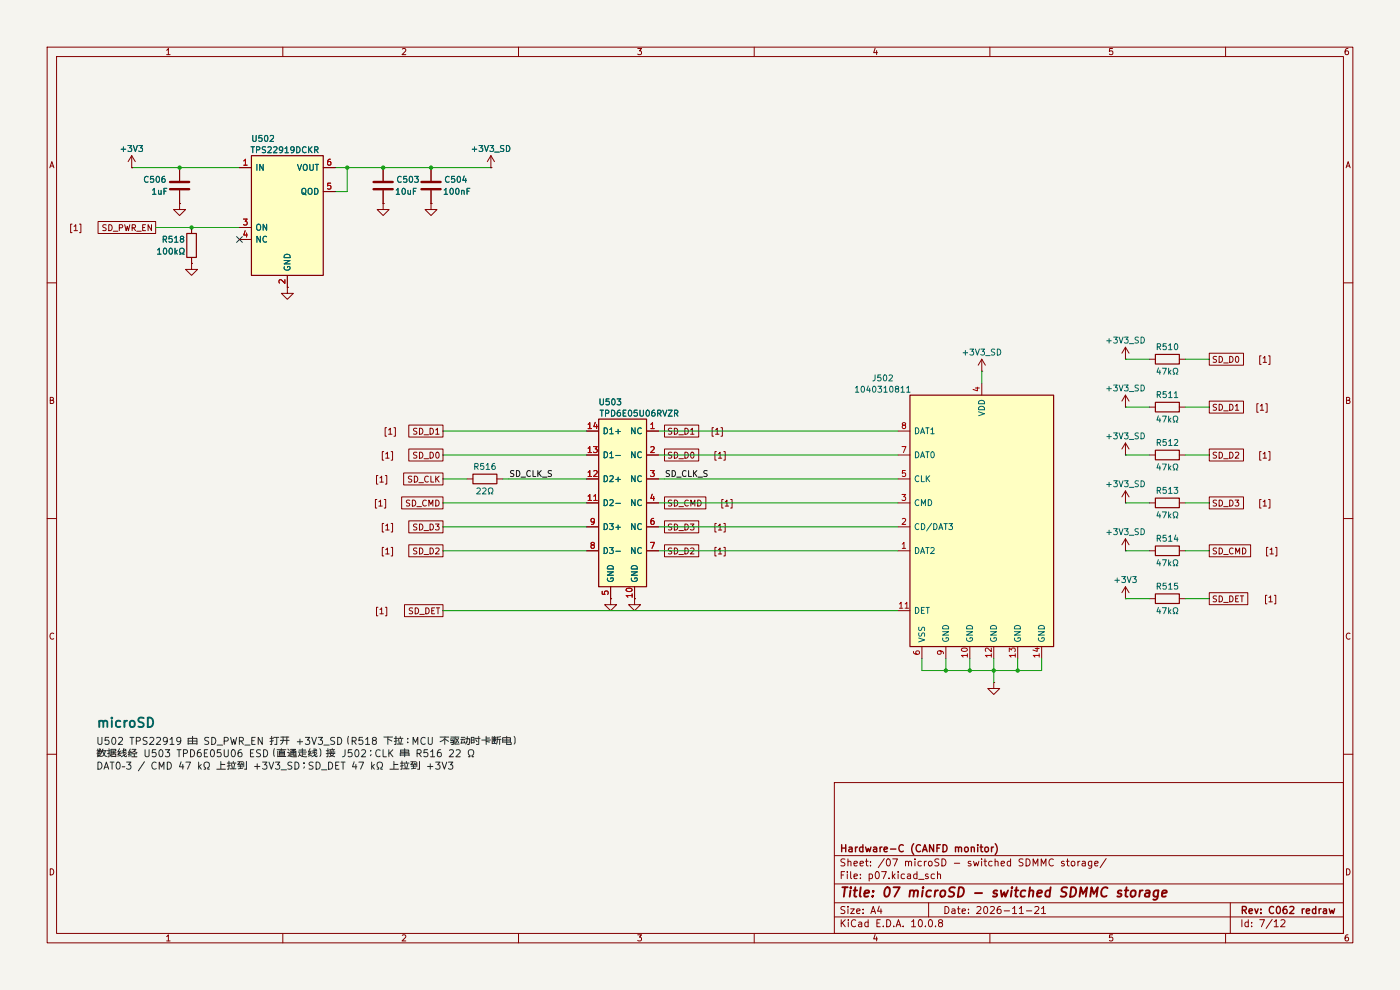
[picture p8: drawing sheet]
<svg xmlns="http://www.w3.org/2000/svg" width="297mm" height="210mm" viewBox="0 0 297 210" stroke-linecap="round" stroke-linejoin="round" font-family="sans-serif">
<path d="M0 0h297v210h-297z" fill="#f5f4ef" stroke="#f5f4ef" stroke-width=".21"/>
<g fill="none" stroke="#840000" stroke-width=".21">
<path d="M10 10h277v190h-277zM12 12h273v186h-273zM35.3 10.7l.4-.4v1.3M35.3 11.6h.8M60 10v2M85.3 10.4l.5-.1 .3 .4-.8 .9h.8M110 10v2M135.3 10.3h.8l-.4 .5 .3 .1v.6l-.2 .1-.5-.1M160 10v2M185.7 10.2l-.4 1h.9M186 10.7v.9M210 10v2"/>
<path d="M236 10.3h-.6l-.1 .6h.7v.6l-.2 .1-.5-.1M260 10v2M286 10.3l-.4 .1-.2 .2-.1 .7 .3 .3 .4-.1v-.6l-.4-.1-.3 .2M10.6 35.6l.4-1.3 .4 1.3M10.7 35.2h.6M285.6 35.6l.4-1.3 .4 1.3M285.7 35.2h.6M10 60h2M285 60h2M10.7 84.9h.5l.1-.5-.6-.1v1.3h.5l.2-.4-.3-.3M285.7 84.9h.5l.1-.5-.6-.1v1.3h.5l.2-.4-.3-.3M10 110h2"/>
<path d="M238.8 116.8h.1M238.8 114.3l-.8 1.3M238.8 114.3l.7 1.3M238.8 114.3v2.5M285 110h2M11.4 134.4a.58 .58 0 0 0-.8 .5 .58 .58 0 0 0 .8 .6M286.4 134.4a.58 .58 0 0 0-.8 .5 .58 .58 0 0 0 .8 .6M10 160h2M177 166h108v32h-108zM285 160h2M10.7 184.3a.66 .66 0 0 1 .7 .6 .66 .66 0 0 1-.7 .7zM35.3 198.7l.4-.4v1.3"/>
<path d="M35.3 199.6h.8M60 198v2M85.3 198.4l.5-.1 .3 .4-.8 .9h.8M110 198v2M135.3 198.3h.8l-.4 .5 .3 .1v.6l-.2 .1-.5-.1M160 198v2M177 194.5h108M177 191.5h108M177 187.5h108M177 181.5h108M178.5 195.1v1.5M178.5 185.6h.5"/>
<path d="M178.7 195.7l.6 .9M179.2 184.9h-.7v1.5M179.2 192.4l-.5-.1-.2 .1v.5l.6 .3 .1 .3-.2 .3-.6-.1M179.2 182.3l-.5-.1-.2 .1v.5l.6 .3 .1 .3-.2 .3-.6-.1M179.3 195.1l-.8 .9M179.7 184.9v.1M179.7 185.4v1M179.9 192.3v.1M179.9 182.8l.2-.1 .4 .1v.9M179.9 182.2v1.5M179.9 192.8v1M180 195.1v.1"/>
<path d="M180 195.6v1M180.5 192.8h.7l-.7 1h.7M180.5 184.9v1.3l.2 .2M181.2 185.9l.7-.1-.1-.3-.4-.1-.2 .2v.7h.6M181.2 183.2l.7-.1-.1-.3-.4-.1-.2 .2v.7h.6M181.5 195.2a.71 .71 0 0 0-1 .5 .71 .71 0 0 0 .7 .9l.3-.1M181.7 193.3l.8-.1-.1-.3-.4-.1-.3 .2 .1 .7h.6M182.2 195.7h.5l.1 .9M182.5 183.2l.7-.1-.1-.3-.4-.1-.2 .2v.7h.6M182.5 186.3v.1M182.5 185.5v.1M182.8 196h-.5l-.2 .2 .2 .4 .5-.1"/>
<path d="M183.1 193.7v.1M183.1 192.9v.1M183.6 182.7h.6M183.8 182.2v1.3l.4 .2M184.2 195.7l-.5-.1-.2 .3 .1 .6h.6M184.2 195.1v1.5M184.4 185.5l.4-.1 .3 .3-.1 .6h-.6M184.4 185.4v1.5M184.7 183.6v.1M184.7 182.8v.1M184.7 193.8l.5-1.5 .5 1.5M184.9 193.4h.7"/>
<path d="M185.7 198.2l-.4 1h.9M185.8 185l.2-.1a.8 .8 0 0 1 .6 .7 .8 .8 0 0 1-.6 .8l-.3-.6zM186 198.7v.9M186 195.8h.5M186.5 192.2l-.3 1.1h.9M186.7 195.1h-.7v1.5h.7M186.9 192.8v1M187 184.9h1l-.6 1.5M187.4 196.5v.1M187.6 182.1l-1.3 2M188.1 195.1a.76 .76 0 0 1 .9 .7 .76 .76 0 0 1-.9 .8zM188.2 182.3l.2-.1a.8 .8 0 0 1 .5 .7 .8 .8 0 0 1-.5 .8l-.4-.6z"/>
<path d="M188.6 186.3v.1M189.3 184.9v1.5M189.4 182.2h1l-.7 1.5M189.5 185.8l.4 .6M189.6 196.5v.1M189.9 185.4l-.6 .6M190.1 196.6l.5-1.5 .5 1.5M190.2 196.2h.8M190.5 184.9v.1M190.5 185.4v1M191.6 196.5v.1M191.9 185.5l-.4-.1-.3 .3 .1 .6h.6"/>
<path d="M192.1 182.8l.2-.1 .4 .1v.9M192.1 182.7v1M192.5 185.5h.6l.1 .9M192.7 182.9l.3-.2 .3 .1 .1 .9M193.2 185.8h-.5l-.2 .2 .2 .4 .5-.1M193.4 195.5l.4-.4v1.5M193.4 196.6h.8M194.1 182.2v.1M194.1 182.7v1M194.5 185.5l-.4-.1-.3 .3 .2 .6h.5M194.5 184.9v1.5M194.9 186.5h1.1"/>
<path d="M195 195.2l.2-.1a.8 .8 0 0 1 .5 .7 .8 .8 0 0 1-.5 .8l-.4-.6zM195.5 182.8l-.5-.1-.3 .3 .2 .6h.6M196.1 182.7v1M196.3 196.5v.1M196.5 182.7l-.4 .3M196.9 185.5l-.4-.1-.2 .2 .1 .2 .5 .2v.3h-.6M197 191.5v3M197.1 195.2l.2-.1a.8 .8 0 0 1 .5 .7 .8 .8 0 0 1-.5 .8l-.3-.6zM197.1 182.8l.4-.1 .2 .3v.4l-.2 .3-.4-.1-.1-.2zM198.2 185.5l-.4-.1-.3 .3 .2 .6h.5M198.5 196.5v.1M198.9 185.5l.2-.1 .4 .1v.9"/>
<path d="M198.9 184.9v1.5M199.2 182.3l-.6-.1-.2 .1v.5l.6 .3 .2 .3-.3 .3-.6-.1M199.4 195.7l-.3-.2 .1-.3 .2-.1 .4 .1 .1 .4-.7 .2-.1 .2 .1 .5 .2 .1h.3l.3-.3v-.3l-.3-.3M199.8 182.2a.76 .76 0 0 1 .9 .7 .76 .76 0 0 1-.9 .8zM200.5 192.3a.76 .76 0 0 1 .8 .7 .76 .76 0 0 1-.8 .8zM202 192.9h.5l.1 .9M202.5 183.1h1.1M202.6 193.2h-.5l-.2 .2 .2 .4 .5-.1M203.1 192.8h.6M203.3 192.3v1.3l.4 .2M204.1 193.3l.7-.1-.1-.3-.4-.1-.2 .2 .1 .7h.5M205.5 193.7v.1"/>
<path d="M205.5 192.9v.1M206 182.8l-.4-.1-.2 .2 .1 .2 .5 .2v.3h-.6M206.5 182.7l.3 1 .3-.7 .3 .7 .3-1M207.2 192.4l.6-.1 .3 .4-.9 1.1h.9M208.2 182.2v.1M208.2 182.7v1M208.7 182.7h.6M208.8 192.4l.2-.1a.8 .8 0 0 1 .6 .7 .8 .8 0 0 1-.6 .8l-.3-.6zM209 182.2v1.3l.3 .2M210 198v2M210.1 192.4l.6-.1 .3 .4-1 1.1h1M210.5 182.8l-.5-.1-.3 .3 .2 .6h.6"/>
<path d="M211.1 182.8l.2-.1 .4 .1v.9M211.1 182.2v1.5M212.2 192.3l-.4 .1a1.01 1.01 0 0 0 0 1.4l.5-.1 .1-.5-.3-.3h-.4l-.2 .3M212.4 183.2l.7-.1-.1-.3-.4-.1-.2 .2 .1 .7h.5M213 193.2h1.2M214.4 182.8l-.4-.1-.3 .3 .1 .6h.6M214.4 182.2v1.5M214.8 192.7l.4-.4v1.5M214.8 193.8h.9M216.2 192.7l.5-.4v1.5M216.2 193.8h.9M217 182.3l-.5-.1-.3 .1v.5l.7 .3 .1 .3-.3 .3-.5-.1"/>
<path d="M217.7 182.2a.76 .76 0 0 1 .8 .7 .76 .76 0 0 1-.8 .8zM217.7 193.2h1.2M219.2 183.7v-1.5l.5 1.1 .5-1.1v1.5M219.5 192.4l.6-.1 .3 .4-.9 1.1h.9M220.9 183.7v-1.5l.5 1.1 .5-1.1v1.5M221 192.7l.4-.4v1.5M221 193.8h.8M223.5 182.3a.71 .71 0 0 0-1 .5 .71 .71 0 0 0 .7 .9l.3-.1M225.7 182.8l-.3-.1-.2 .2v.2l.5 .2v.3h-.5M226.2 182.7h.6M226.5 182.2v1.3l.3 .2M227.4 182.8l.3-.1 .3 .3v.4l-.3 .3-.3-.1-.2-.2z"/>
<path d="M228.7 182.7v1M229.1 182.7l-.4 .3M229.6 182.8h.6v.9M230.2 183.1h-.5l-.2 .2 .2 .4 .5-.1M231.6 182.7v1.2l-.3 .3-.3-.1M231.6 182.8l-.4-.1-.3 .3 .1 .6h.6M232.2 183.2l.8-.1-.1-.3-.4-.1-.3 .2 .1 .7h.6M234.7 182.1l-1.3 2M236 198.3h-.6l-.1 .6h.7v.6l-.2 .1-.5-.1M260 198v2M261 191.5v6.5M263.5 195.1v1.5"/>
<path d="M264.8 195.7l-.4-.1-.3 .3 .1 .6h.6M264.8 195.1v1.5M265.5 196.5v.1M265.5 195.7v.1M267.2 195.1h1l-.6 1.5M269.9 195l-1.3 2M270.3 195.5l.4-.4v1.5M270.3 196.6h.9M271.7 195.2l.6-.1 .3 .4-.9 1.1h.9M285.7 184.3a.66 .66 0 0 1 .7 .6 .66 .66 0 0 1-.7 .7zM286 198.3l-.4 .1-.2 .2-.1 .8 .3 .2 .4-.1v-.6l-.4-.1-.3 .2"/>
</g>
<g fill="none" stroke="#840000" stroke-width=".3">
<path d="M178.6 179.2v1.5M178.6 179.9h.8M179.4 179.2v1.5M180.1 179.8h.6l.1 .9M181.5 179.7v1M181.9 179.7l-.4 .3M183.1 179.8l-.5-.1-.3 .3 .2 .6h.6M183.1 179.2v1.5M183.6 179.7l.3 1 .3-.7 .3 .7 .3-1M185.3 179.8h.6l.1 .9M186.7 179.7v1M187.1 179.7l-.4 .3"/>
<path d="M191.6 179.3a.71 .71 0 0 0-1 .5 .71 .71 0 0 0 .7 .9l.3-.2M193.8 179a1.72 1.72 0 0 0 0 2.3M195.3 179.3a.71 .71 0 0 0-1 .5 .71 .71 0 0 0 .7 .9l.3-.2M198.1 179.2v1.5l-.9-1.5v1.5M198.8 179.9h.5M199.5 179.2h-.7v1.5M200.1 179.2a.76 .76 0 0 1 .8 .7 .76 .76 0 0 1-.8 .8zM202.7 179.8l.2-.1 .4 .1v.9M202.7 179.7v1M203.3 179.9l.3-.2 .3 .1 .1 .9M204.8 179.8l.3-.1 .3 .3v.4l-.3 .3-.3-.1-.2-.2zM206.1 179.8l.2-.1 .3 .1 .1 .9"/>
<path d="M206.1 179.7v1M207.4 179.2v.1M207.4 179.7v1M207.9 179.7h.6M208.1 179.2v1.3l.4 .2M209.1 179.8l.3-.1 .3 .3v.4l-.3 .3-.3-.1-.2-.2zM210.3 179.7v1M210.8 179.7l-.5 .3M211.1 179a1.72 1.72 0 0 1 0 2.3M180.8 180l-.5 .1-.2 .2 .2 .4 .5-.1M186 180l-.5 .1-.2 .2 .2 .4 .5-.1M187.6 180.2l.7-.2-.1-.2-.4-.1-.2 .2v.7h.6"/>
<path d="M188.9 180.1h1.2M195.7 180.7l.5-1.5 .5 1.5M195.8 180.3h.8M263.6 193.1l.7-.1 .1-.2-.1-.4-.7-.1v1.5M263.9 193.1l.5 .7M265 193.3l.7-.2-.1-.2-.4-.1-.2 .2 .1 .7h.5M266.2 192.8l.4 1 .3-1M267.5 193.6v.2M267.5 192.9v.1M270.2 192.4a.71 .71 0 0 0-1 .5 .71 .71 0 0 0 .7 .9l.3-.2M270.9 192.4l.2-.1a.8 .8 0 0 1 .5 .7 .8 .8 0 0 1-.5 .8l-.3-.6zM272.9 192.3l-.4 .1a1.01 1.01 0 0 0 0 1.4l.5-.2 .1-.5-.3-.2h-.5l-.1 .2"/>
<path d="M273.6 192.4l.6-.1 .3 .4-.9 1.1h.9M276.3 192.8v1M276.7 192.8l-.4 .3M277.1 193.3l.7-.2v-.2l-.5-.1-.2 .2 .1 .7h.6M279.1 192.9l-.4-.1-.3 .3 .2 .6h.5M279.1 192.3v1.5M279.8 192.8v1M280.3 192.8l-.5 .3M280.8 192.9h.5l.1 .9M281.4 193.1l-.5 .1-.2 .2 .2 .4 .5-.1M282 192.8l.3 1 .3-.7 .2 .7 .3-1"/>
</g>
<g fill="none" stroke="#840000" stroke-width=".4">
<path d="M178.7 188.2h1.1M179.3 188.2l-.3 2M180.4 188.9l-.1 1.3M180.5 188.2v.2M181.1 188.9h.7M181.5 188.2l-.3 1.7 .1 .2 .4 .1M182.6 188.2l-.2 1.7 .2 .3M183.4 189.5l1-.1-.1-.4-.5-.1-.4 .3v.9h.8M185.1 190v.2M185.3 189l-.1 .2M187.9 188.4l.5-.2a1.19 1.19 0 0 1-.4 2l-.3-.2-.1-.6zM189.6 188.2h1.3l-1.1 2"/>
<path d="M193.1 189.1l.3-.2 .4 .1v1.2M193.1 188.9l-.2 1.3M193.9 189.2a.5 .5 0 0 1 .8-.2l-.1 1.2M195.8 188.9l-.2 1.3M195.8 188.2v.2M197.6 189a.66 .66 0 0 0-1 .3l-.1 .5 .1 .3h.8M198.4 188.9l-.1 1.3M199 188.9l-.4 .1-.2 .3M199.6 189.1l.1-.1a.5 .5 0 0 1 .9 .3l-.1 .5-.2 .3a.5 .5 0 0 1-.9-.3zM202.6 188.3a.85 .85 0 0 0-1.1 .1v.6l.8 .4v.6a.85 .85 0 0 1-1.1 .1M203.5 188.2a.96 .96 0 0 1 1 .6 .96 .96 0 0 1-.3 1.1l-.5 .3h-.5zM206.8 189.4h1.5"/>
<path d="M211.6 189a.49 .49 0 0 0-.8 .3l.2 .2 .5 .1v.3l-.3 .3-.6-.1M212.3 188.9l.2 1.3 .5-.9 .3 .9 .5-1.3M214.6 188.9l-.2 1.3M214.7 188.2v.2M215.3 188.9h.7M215.6 188.2l-.2 1.7 .1 .2 .4 .1M217.6 189a.66 .66 0 0 0-1 .3l-.1 .5 .1 .3h.8M218.4 189.1l.3-.2 .5 .1-.1 1.2M218.5 188.2l-.2 2M220.1 189.5l.9-.1v-.4l-.6-.1-.3 .3v.9h.7M222.8 189a.66 .66 0 0 0-1 .3l-.1 .5 .2 .3h.7M222.9 188.2l-.3 2"/>
<path d="M226.4 188.3a.85 .85 0 0 0-1.1 .1v.6l.9 .4-.1 .6a.85 .85 0 0 1-1.1 .1M227.3 188.2a.96 .96 0 0 1 1 .6 .96 .96 0 0 1-.3 1.1l-.5 .3h-.5zM229 190.2l.3-2 .5 1.4 .8-1.4-.3 2M231.3 190.2l.3-2 .4 1.4 .9-1.4-.3 2M235 188.4a.88 .88 0 0 0-1.1 0 .88 .88 0 0 0-.3 1 .69 .69 0 0 0 .3 .7 .69 .69 0 0 0 .9-.1M237.9 189a.49 .49 0 0 0-.8 .3l.3 .2 .4 .1 .1 .3-.3 .3-.6-.1M238.6 188.9h.8M239 188.2l-.2 1.7v.2l.4 .1M240 189.1l.1-.1a.5 .5 0 0 1 .8 .3v.5l-.3 .3a.5 .5 0 0 1-.8-.3zM241.8 188.9l-.1 1.3M242.4 188.9l-.4 .1-.2 .3M243.1 189h.7v1.2"/>
<path d="M243.9 189.4h-.7a.4 .4 0 0 0-.3 .4 .4 .4 0 0 0 .2 .4l.7-.1M245.7 189a.66 .66 0 0 0-.9 .3l-.1 .5 .1 .3h.8M245.8 188.9l-.2 1.6-.5 .4-.4-.1M246.5 189.5l1-.1v-.4l-.6-.1-.3 .3v.9h.7"/>
</g>
<path d="M234.8 112.9h1M235.3 112.5v.9M236.3 112.1h.7l-.4 .5 .4 .2v.5l-.2 .1-.5-.1M237.4 112.1l.4 1.3 .4-1.3M238.5 112.1h.8l-.4 .5 .4 .2v.5l-.2 .1-.6-.1M239.6 113.5h.9M241.5 112.2l-.7 .1v.3l.6 .3 .1 .3-.2 .2h-.5M242.1 112.1a.64 .64 0 0 1 .7 .7 .64 .64 0 0 1-.7 .6z" fill="none" stroke="#006464" stroke-width=".21"/>
<path d="M127 88.9h10.2v35.6h-10.2z" fill="#ffffc2"/>
<path d="M39.6 49.5h2.1v5.1h-2.1zM127 88.9h10.2v35.6h-10.2zM245.1 115.8h5.1v2.1h-5.1zM245.1 126h5.1v2h-5.1z" fill="none" stroke="#840000" stroke-width=".25"/>
<g fill="none" stroke="#840000" stroke-width=".21">
<path d="M38.1 43.2v1.3h1.3l-1.3 1.2-1.3-1.2h1.3M38.1 43.2h.1M40.6 55.9v1.3h1.3l-1.3 1.2-1.2-1.2h1.2M40.6 55.9h.1M40.6 48.3v1.2M40.6 54.6v1.3M124.5 91.4h2.5M124.5 96.5h2.5M137.2 91.4h2.5M137.2 96.5h2.5M124.5 101.6h2.5M124.5 106.7h2.5"/>
<path d="M124.5 111.8h2.5M124.5 116.8h2.5M137.2 101.6h2.5M137.2 106.7h2.5M137.2 111.8h2.5M137.2 116.8h2.5M243.8 116.8h1.3M250.2 116.8h1.3M129.5 124.5v2.5M134.6 124.5v2.5M238.8 127h.1M238.8 124.5l-.8 1.2"/>
<path d="M238.8 124.5l.7 1.2M238.8 124.5v2.5M243.8 127h1.3M250.2 127h1.3M210.8 144.8v1.3h1.3l-1.3 1.2-1.3-1.2h1.3M210.8 144.8h.1"/>
</g>
<g fill="none" stroke="#006464" stroke-width=".21">
<path d="M33.4 53l.4-.4v1.3M33.4 53.9h.8M34.6 50.8l.6-.1 .1-.5-.7-.1v1.3M34.8 52.8l.1-.2a.68 .68 0 0 1 .5 .7 .68 .68 0 0 1-.5 .6l-.3-.5zM34.9 50.8l.4 .6M36 52.8l.2-.2a.68 .68 0 0 1 .4 .7 .68 .68 0 0 1-.4 .6l-.3-.5zM36.5 50.1h-.6l-.1 .6h.6l.1 .6-.2 .1-.5-.1M37 50.5l.4-.4v1.3M37 51.4h.8M37.1 52.6v1.3M37.2 53.4l.4 .5M37.6 53.1l-.5 .5"/>
<path d="M38.1 53.9h.3v-.2a.54 .54 0 0 1-.3-.8 .54 .54 0 0 1 .8-.2l.2 .6-.3 .4v.2h.3M38.5 50.7l-.2-.3v-.2h.6v.3l-.6 .4v.4l.2 .1h.2l.3-.3v-.2l-.3-.2M127.3 84.6v1l.2 .3h.3l.2-.3v-1M127.3 87h.7M127.7 87v1.3M128.2 95.8a.64 .64 0 0 1 .7 .7 .64 .64 0 0 1-.7 .6zM128.2 90.7a.64 .64 0 0 1 .7 .7 .64 .64 0 0 1-.7 .6zM128.5 87.7l.6-.1v-.5l-.6-.1v1.3M129.2 84.6h-.6v.6h.6v.6l-.2 .1-.4-.1M129.4 96.2l.3-.4v1.3M129.4 91.1l.3-.4v1.3M129.4 97.1h.7"/>
<path d="M129.4 92h.7M129.7 87a.64 .64 0 0 1 .8 .6 .64 .64 0 0 1-.8 .7zM129.9 84.7l.2-.1a.68 .68 0 0 1 .4 .6 .68 .68 0 0 1-.4 .7l-.3-.5zM130.6 96.6h1M130.6 91.5h1M130.9 84.6h.8l-.4 .5 .3 .1v.6l-.1 .1-.6-.1M131.1 91.1v.9M131.5 87l-.3 .1-.2 .2-.1 .7 .3 .3 .4-.1-.1-.6-.3-.1-.3 .2M132.2 87.6h.4M132.8 87h-.6v1.3h.6M133.4 87.1l.2-.1a.68 .68 0 0 1 .4 .6 .68 .68 0 0 1-.4 .7l-.3-.5zM134.7 90.7v1.3l-.7-1.3v1.3"/>
<path d="M134.7 95.8v1.3l-.7-1.3v1.3M135.2 87h-.6l-.1 .6h.6l.1 .6-.2 .1-.5-.1M135.8 87v1l.2 .3h.3l.2-.3v-1M136.1 90.9a.56 .56 0 0 0-.8 .5 .56 .56 0 0 0 .8 .5M136.1 96a.56 .56 0 0 0-.8 .5 .56 .56 0 0 0 .8 .5M137.2 87.1l.1-.1a.68 .68 0 0 1 .5 .6 .68 .68 0 0 1-.5 .7l-.3-.5zM138.9 87l-.4 .1-.2 .2v.7l.2 .3 .4-.1v-.6l-.4-.1-.2 .2M139.5 87.7l.6-.1 .1-.5-.7-.1v1.3M139.8 87.7l.4 .6M140.6 87l.4 1.3 .5-1.3M141.8 87h.8l-.8 1.3h.8M143.1 87.7l.6-.1 .1-.5-.7-.1v1.3"/>
<path d="M143.4 87.7l.4 .6M128.2 116.1a.64 .64 0 0 1 .7 .7 .64 .64 0 0 1-.7 .6zM128.2 111.1a.64 .64 0 0 1 .7 .6 .64 .64 0 0 1-.7 .6zM128.2 106a.64 .64 0 0 1 .7 .6 .64 .64 0 0 1-.7 .7zM128.2 100.9a.64 .64 0 0 1 .7 .6 .64 .64 0 0 1-.7 .7zM129.3 116.1h.8l-.4 .5 .3 .2v.5l-.1 .1-.6-.1M129.3 111.1h.8l-.4 .5 .3 .1v.5l-.1 .1-.6-.1M129.4 106.1l.5-.1 .2 .4-.8 .9h.8M129.4 101l.5-.1 .2 .4-.8 .9h.8M130.6 116.9h1M130.6 111.9h1M130.6 106.8h1"/>
<path d="M130.6 101.7h1M131.1 101.2v1M131.1 111.4v.9M134.7 100.9v1.3l-.7-1.3v1.3M134.7 106v1.3l-.7-1.3v1.3M134.7 111.1v1.2l-.7-1.2v1.2M134.7 116.1v1.3l-.7-1.3v1.3M136.1 101a.56 .56 0 0 0-.8 .5 .56 .56 0 0 0 .8 .6M136.1 106.1a.56 .56 0 0 0-.8 .5 .56 .56 0 0 0 .8 .5M136.1 111.2a.56 .56 0 0 0-.8 .5 .56 .56 0 0 0 .8 .5M136.1 116.3a.56 .56 0 0 0-.8 .5 .56 .56 0 0 0 .8 .5M245.5 114.2h.6l.1-.5-.7-.2v1.3"/>
<path d="M245.7 118.7l-.3 .9h.8M245.8 114.2l.4 .6M246 119.2v.8M246.6 118.7h.8l-.5 1.3M247.4 113.5h-.6l-.1 .7 .6-.1 .1 .6-.2 .1-.5-.1M247.9 118.7v1.3M247.9 113.9l.4-.4v1.3M247.9 114.8h.7M248 119.5l.4 .5M248.4 119.2l-.5 .5M249.4 113.5l-.3 .9h.8M249.7 114v.8"/>
<path d="M128.8 121.3h1.3l-1.3 .7h1.3M128.9 122.6a.58 .58 0 0 0 .6 .8 .58 .58 0 0 0 .5-.8h-.4v.2M129 120.1a.66 .66 0 0 1 .8-.1 .66 .66 0 0 1 .3 .7h-1.3zM133.9 121.3h1.3l-1.3 .7h1.3M134 122.6a.58 .58 0 0 0 .6 .8 .58 .58 0 0 0 .5-.8h-.4v.2M134.1 120.1a.66 .66 0 0 1 .8-.1 .66 .66 0 0 1 .3 .7h-1.3zM236.5 123.1h1M237 122.6v1M238 122.3h.8l-.5 .5 .4 .1v.6l-.2 .1-.5-.1M239.1 122.3l.4 1.3 .5-1.3M240.3 122.3h.8l-.5 .5 .4 .1v.6l-.2 .1-.5-.1M245.5 124.4l.6-.1 .1-.5-.7-.1v1.3"/>
<path d="M245.7 128.8l-.3 1h.8M245.8 124.4l.4 .6M246 129.3v.9M246.6 128.9h.8l-.5 1.3M247.4 123.7h-.6l-.1 .6h.6l.1 .6-.2 .1-.5-.1M247.9 128.9v1.3M247.9 124.1l.4-.4v1.3M247.9 125h.7M248 129.7l.4 .5M248.4 129.3l-.5 .5M248.9 130.2h.3v-.3a.54 .54 0 0 1-.3-.7 .54 .54 0 0 1 .8-.2l.2 .6-.3 .3v.3h.3M248.9 120h.3v-.2a.54 .54 0 0 1-.3-.8 .54 .54 0 0 1 .8-.2l.2 .6-.3 .4v.2h.3"/>
<path d="M249.8 123.7h-.6l-.1 .6h.6l.1 .6-.2 .1-.5-.1"/>
</g>
<g fill="none" stroke="#a90000" stroke-width=".21">
<path d="M124.8 95.1l.3-.4v1.3M124.8 90l.3-.3v1.2M124.8 90.9h.7M124.8 96h.7M125.9 94.7h.8l-.4 .5 .3 .1v.6l-.1 .1-.6-.1M126 99.9l.5-.1 .2 .4-.8 .9h.8M126.3 89.6l-.3 .9h.8M126.6 90.1v.8M138 99.8h.8l-.4 .5 .3 .1v.6l-.1 .1-.6-.1M138.1 90l.3-.3v1.2M138.1 94.9l.5-.2 .2 .4-.8 .9h.8M138.1 90.9h.7"/>
<path d="M124.8 105.3l.3-.4v1.3M124.8 100.2l.3-.4v1.3M124.8 106.2h.7M124.8 101.1h.7M125.6 115.6l-.2-.2v-.2l.6-.1v.4l-.6 .3v.4l.2 .1h.3l.2-.2v-.3l-.2-.2M126 105.3l.3-.4v1.3M126 106.2h.7M126.1 110.5l-.2 .3-.4-.1-.1-.6 .5-.1 .2 .2-.1 .7-.1 .3h-.4M138 115.1h.9l-.6 1.2M138.4 104.8l-.3 .9h.8M138.7 110h-.4l-.2 .3v.7l.2 .2 .4-.1v-.6h-.4l-.2 .2M138.7 105.3v.9"/>
<path d="M127.8 125.4v.6l.6 .1-.1-.6 .6-.1 .1 .2-.1 .5M132.9 124.9a.75 .75 0 0 1 1.2 .3 .72 .72 0 0 1-1.3-.1zM134.1 126.3h-1.3l.4 .4M134.1 126v.7"/>
</g>
<path d="M53.3 33h15.3v25.4h-15.3z" fill="#ffffc2"/>
<path d="M53.3 33h15.3v25.4h-15.3zM245.1 75.2h5.1v2h-5.1zM245.1 95.5h5.1v2h-5.1zM245.1 85.3h5.1v2.1h-5.1zM100.3 100.6h5.1v2h-5.1zM245.1 105.7h5.1v2h-5.1z" fill="none" stroke="#840000" stroke-width=".25"/>
<g fill="none" stroke="#840000" stroke-width=".21">
<path d="M27.9 35.6h.1M27.9 33l-.7 1.3M27.9 33l.8 1.3M27.9 33v2.6M38.1 35.6v2.8M50.8 35.6h2.5M68.6 35.6h2.5M81.3 35.6v2.8M91.4 35.6v2.8M104.1 35.6h.1M104.1 33l-.7 1.3M104.1 33l.8 1.3"/>
<path d="M104.1 33v2.6M38.1 40.4v2.8M50.8 48.3h2.5M50.8 50.8h2.5M61 58.4v2.6M68.6 40.6h2.5M81.3 43.2v1.3h1.2l-1.2 1.2-1.3-1.2h1.3M81.3 43.2h.1M81.3 40.4v2.8M91.4 43.2v1.3h1.3l-1.3 1.2-1.2-1.2h1.2M91.4 43.2h.1M91.4 40.4v2.8"/>
<path d="M61 61v1.2h1.2l-1.2 1.3-1.3-1.3h1.3M61 61h.1M238.8 76.2h.1M238.8 73.7v2.5M238.8 73.7l-.8 1.2M238.8 73.7l.7 1.2M243.8 76.2h1.3M250.2 76.2h1.3M238.8 96.5h.1M238.8 86.4h.1M238.8 83.8v2.6M238.8 94v2.5"/>
<path d="M238.8 94l-.8 1.3M238.8 94l.7 1.3M238.8 83.8l-.8 1.3M238.8 83.8l.7 1.3M243.8 96.5h1.3M243.8 86.4h1.3M250.2 96.5h1.3M250.2 86.4h1.3M99.1 101.6h1.2M105.4 101.6h1.3M238.8 106.7h.1M238.8 104.1l-.8 1.3"/>
<path d="M238.8 104.1l.7 1.3M238.8 104.1v2.6M243.8 106.7h1.3M250.2 106.7h1.3M129.5 127v1.3h1.3l-1.3 1.2-1.2-1.2h1.2M129.5 127h.1M134.6 127v1.3h1.3l-1.3 1.2-1.3-1.2h1.3M134.6 127h.1"/>
</g>
<g fill="none" stroke="#006464" stroke-width=".21">
<path d="M25.7 31.7h1M26.2 31.2v.9M27.2 30.9h.7l-.4 .5 .4 .1v.5l-.2 .1-.5-.1M28.3 30.9l.4 1.2 .4-1.2M29.5 30.9h.7l-.4 .5 .4 .1v.5l-.2 .1-.5-.1M31.4 37.5a.56 .56 0 0 0-.8 .5 .56 .56 0 0 0 .8 .6M32.6 37.4h-.6l-.1 .6h.6l.1 .6-.2 .1-.5-.1M33.2 37.5l.2-.1a.68 .68 0 0 1 .5 .6 .68 .68 0 0 1-.5 .7l-.3-.5zM34.9 37.4l-.3 .1-.2 .2-.1 .7 .3 .3 .4-.1-.1-.6-.3-.1-.3 .2M35.4 39.9h-.6v1.3M53.3 31.1h.7M53.6 28.7v1.1l.3 .2h.2l.2-.2v-1.1"/>
<path d="M53.6 31.1v1.3M54.4 31.8l.6-.1 .1-.4-.7-.2v1.3M54.5 34.9v1.2M55.6 28.7h-.6l-.1 .6h.6l.1 .6-.2 .1-.5-.1M55.8 34.9v1.2l-.7-1.2v1.2M56.2 28.9l.2-.2a.68 .68 0 0 1 .4 .7 .68 .68 0 0 1-.4 .6l-.3-.5zM56.3 31.2l-.6 .1v.3l.5 .3 .1 .3-.2 .2-.5-.1M56.8 31.3l.5-.2 .3 .4-.8 .9h.8M57.3 28.9l.5-.2 .2 .4-.7 .9h.7M58 31.3l.5-.2 .3 .4-.8 .9h.8M60 31.7l-.3 .2h-.3l-.1-.6 .4-.2 .3 .3-.1 .7-.2 .2-.3 .1M60.5 31.5l.3-.4v1.3"/>
<path d="M60.5 32.4h.7M62.4 31.7l-.2 .2h-.4l-.1-.6 .5-.2 .2 .3-.1 .7-.1 .2-.4 .1M62.9 31.1a.64 .64 0 0 1 .8 .7 .64 .64 0 0 1-.8 .6zM63.1 34.9l.4 1.2 .5-1.2M64.4 35.1l.2-.2a.43 .43 0 0 1 .6 .4v.4a.42 .42 0 0 1-.4 .5 .42 .42 0 0 1-.5-.5zM64.9 31.3a.56 .56 0 0 0-.8 .5 .56 .56 0 0 0 .8 .5M65.5 31.1v1.3M65.7 31.7l.5 .7M65.7 34.9v1l.3 .2h.2l.2-.2v-1M66.2 31.1l-.7 .8M66.7 31.8l.7-.1v-.4l-.7-.2v1.3M66.8 39.9a.64 .64 0 0 1 .7 .7 .64 .64 0 0 1-.7 .6z"/>
<path d="M66.9 34.9h.7M67.1 31.8l.4 .6M67.2 34.9v1.2M85.1 37.5a.56 .56 0 0 0-.8 .5 .56 .56 0 0 0 .8 .6M86.3 37.4h-.6l-.1 .6h.6l.1 .6-.2 .1-.5-.1M86.9 37.5l.2-.1a.68 .68 0 0 1 .5 .6 .68 .68 0 0 1-.5 .7l-.3-.5zM88 37.4h.7l-.4 .5 .4 .1v.6l-.2 .1-.5-.1M88.3 39.9h-.6v1.3M95.3 37.5a.56 .56 0 0 0-.8 .5 .56 .56 0 0 0 .8 .6M96.4 37.4h-.6v.6h.6v.6l-.2 .1-.4-.1M97.1 37.5l.2-.1a.68 .68 0 0 1 .4 .6 .68 .68 0 0 1-.4 .7l-.3-.5zM98.5 37.3l-.3 1h.8"/>
<path d="M98.8 37.8v.9M99.7 39.9h-.6v1.3M100.2 31.7h.9M100.7 31.2v.9M101.6 30.9h.8l-.4 .5 .4 .1v.5l-.2 .1-.6-.1M102.8 30.9l.4 1.2 .4-1.2M103.9 30.9h.8l-.4 .5 .4 .1v.5l-.2 .1-.6-.1M105 32.3h.9M106.9 30.9l-.7 .1v.4l.6 .2 .1 .3-.3 .2h-.4M107.4 30.9a.64 .64 0 0 1 .8 .6 .64 .64 0 0 1-.8 .6zM32.4 40.3l.3-.4v1.3M32.4 41.2h.7"/>
<path d="M33.6 40.4l.1 .8 .5-.1M34.2 40.4v.8M34.8 40.6h.4M54.5 47.8l.2-.2a.43 .43 0 0 1 .6 .4v.4a.42 .42 0 0 1-.4 .5 .42 .42 0 0 1-.5-.5zM55.2 50.1v1.3l-.7-1.3v1.3M56.6 47.6v1.2l-.8-1.2v1.2M56.6 50.2a.56 .56 0 0 0-.8 .5 .56 .56 0 0 0 .8 .6M60.3 55.3h1.2l-1.2 .7h1.2M60.3 56.6a.58 .58 0 0 0 .6 .7 .58 .58 0 0 0 .5-.8h-.4v.3M60.5 54.1a.66 .66 0 0 1 .7-.1 .66 .66 0 0 1 .3 .7h-1.2zM64.1 40.1l.2-.2a.43 .43 0 0 1 .6 .5v.4a.42 .42 0 0 1-.4 .4 .42 .42 0 0 1-.5-.4zM64.3 40.9l.6 .4"/>
<path d="M65.4 40.1l.3-.2a.43 .43 0 0 1 .5 .5v.4a.42 .42 0 0 1-.4 .4 .42 .42 0 0 1-.4-.4zM84.1 40.3l.3-.4v1.3M84.1 41.2h.7M85.4 40.1l.2-.2a.68 .68 0 0 1 .4 .7 .68 .68 0 0 1-.4 .6l-.3-.5zM86.5 40.4l.1 .8 .5-.1M87.1 40.4v.8M87.7 40.6h.4M94.2 40.3l.4-.4v1.3M94.2 41.2h.8M95.6 40.1l.2-.2a.68 .68 0 0 1 .4 .7 .68 .68 0 0 1-.4 .6l-.4-.5zM96.8 40.1l.2-.2a.68 .68 0 0 1 .4 .7 .68 .68 0 0 1-.4 .6l-.3-.5zM97.9 40.5l.5-.1 .1 .8"/>
<path d="M97.9 40.4v.8M99.1 40.6h.4M234.8 72.3h1M235.3 71.8v1M236.3 71.5h.7l-.4 .5 .4 .1v.6l-.2 .1-.5-.1M237.4 71.5l.4 1.3 .4-1.3M238.5 71.5h.8l-.4 .5 .4 .1v.6l-.2 .1-.6-.1M239.6 72.9h.9M241.5 71.6h-.7v.4l.6 .2 .1 .3-.2 .3-.5-.1M242.1 71.5a.64 .64 0 0 1 .7 .6 .64 .64 0 0 1-.7 .7zM245.5 73.6l.6-.1 .1-.5-.7-.1v1.3M245.7 78l-.3 1h.8"/>
<path d="M245.8 73.6l.4 .6M246 78.5v.9M246.6 78.1h.8l-.5 1.3M247.4 72.9h-.6l-.1 .6h.6l.1 .6-.2 .1-.5-.1M247.9 78.1v1.3M247.9 73.3l.4-.4v1.3M247.9 74.2h.7M248 78.9l.4 .5M248.4 78.5l-.5 .5M248.9 79.4h.3v-.3a.54 .54 0 0 1-.3-.7 .54 .54 0 0 1 .8-.2l.2 .6-.3 .3v.3h.3M249.3 73l.1-.1a.68 .68 0 0 1 .5 .6 .68 .68 0 0 1-.5 .7l-.3-.5zM100.7 99l.6-.1 .1-.5-.7-.1v1.3"/>
<path d="M101 99l.4 .6M102.6 98.3h-.6l-.1 .6h.6l.1 .6-.2 .1-.5-.1M103.1 98.7l.4-.4v1.3M103.1 99.6h.8M105 98.3l-.4 .1-.2 .2v.7l.2 .3 .4-.1v-.6l-.4-.1-.2 .2M234.8 92.6h1M234.8 82.5h1M235.3 82v.9M235.3 92.1v1M236.3 91.8h.7l-.4 .5 .4 .1v.6l-.2 .1-.5-.1M236.3 81.7h.7l-.4 .5 .4 .1v.5l-.2 .1-.5-.1M237.4 91.8l.4 1.3 .4-1.3"/>
<path d="M237.4 81.7l.4 1.2 .4-1.2M238.5 91.8h.8l-.4 .5 .4 .1v.6l-.2 .1-.6-.1M238.5 81.7h.8l-.4 .5 .4 .1v.5l-.2 .1-.6-.1M239.6 93.2h.9M239.6 83.1h.9M241.5 91.9l-.7 .1v.3l.6 .3 .1 .3-.2 .2-.5-.1M241.5 81.7l-.7 .1v.4l.6 .2 .1 .3-.2 .2h-.5M242.1 91.8a.64 .64 0 0 1 .7 .7 .64 .64 0 0 1-.7 .6zM242.1 81.7a.64 .64 0 0 1 .7 .6 .64 .64 0 0 1-.7 .6zM245.5 93.9l.6-.1 .1-.4-.7-.2v1.3M245.5 83.7h.6l.1-.5-.7-.1v1.2M245.7 98.4l-.3 .9h.8"/>
<path d="M245.7 88.2l-.3 .9h.8M245.8 93.9l.4 .6M245.8 83.7l.4 .6M246 88.7v.8M246 98.9v.8M246.6 98.4h.8l-.5 1.3M246.6 88.3h.8l-.5 1.2M247.4 93.2h-.6l-.1 .6h.6l.1 .6-.2 .1-.5-.1M247.4 83.1h-.6l-.1 .6 .6-.1 .1 .6-.2 .1-.5-.1M247.9 88.3v1.2M247.9 98.4v1.3M247.9 93.6l.4-.4v1.3"/>
<path d="M247.9 83.4l.4-.3v1.2M247.9 94.5h.7M247.9 84.3h.7M248 99.2l.4 .5M248 89.1l.4 .4M248.4 98.9l-.5 .4M248.4 88.7l-.5 .5M248.9 99.7h.3v-.2a.54 .54 0 0 1-.3-.8 .54 .54 0 0 1 .8-.2l.2 .6-.3 .4v.2h.3M248.9 89.5h.3v-.2a.54 .54 0 0 1-.3-.7 .54 .54 0 0 1 .8-.3l.2 .6-.3 .4v.2h.3M249.1 93.4l.5-.2 .3 .4-.8 .9h.8M249.1 83.4l.4-.3v1.2M249.1 84.3h.8"/>
<path d="M101.2 103.6l.5-.1 .2 .4-.8 .9h.8M102.4 103.6l.5-.1 .2 .4-.8 .9h.8M103.6 104.8h.3v-.3a.54 .54 0 0 1-.3-.7 .54 .54 0 0 1 .8-.2l.2 .6-.3 .3v.3h.3M234.8 102.8h1M235.3 102.3v1M236.3 102h.7l-.4 .5 .4 .1v.5l-.2 .2-.5-.2M237.4 102l.4 1.3 .4-1.3M238.5 102h.8l-.4 .5 .4 .1v.5l-.2 .2-.6-.2M239.6 103.4h.9M241.5 102.1h-.7v.4l.6 .2 .1 .3-.2 .3-.5-.1M242.1 102a.64 .64 0 0 1 .7 .6 .64 .64 0 0 1-.7 .7zM245.5 104.1l.6-.1 .1-.5-.7-.1v1.3"/>
<path d="M245.7 108.5l-.3 .9h.8M245.8 104.1l.4 .6M246 109v.9M246.6 108.6h.8l-.5 1.3M247.4 103.4h-.6l-.1 .6 .6-.1 .1 .6-.2 .2-.5-.2M247.9 108.6v1.3M247.9 103.8l.4-.4v1.3M247.9 104.7h.7M248 109.4l.4 .5M248.4 109l-.5 .5M248.9 109.9h.3v-.3a.54 .54 0 0 1-.3-.7 .54 .54 0 0 1 .8-.3l.2 .7-.3 .3v.3h.3M249.1 103.4h.8l-.5 .5 .4 .1v.5l-.2 .2-.5-.2"/>
</g>
<path d="M51.7 34.1l.4-.3v1.2M51.7 35h.7M70.1 33.8h-.4l-.2 .3v.7l.2 .2 .5-.1-.1-.6h-.4l-.2 .2M70.2 38.9h-.7v.6l.6-.1 .1 .6-.2 .1-.5-.1M51.6 46.5h.8l-.4 .5 .4 .1v.5l-.2 .1-.6-.1M52 49l-.3 .9h.8M52.3 49.4v.9M60.4 59.3v.8l-.9-.8-.3 .3 .1 .5" fill="none" stroke="#a90000" stroke-width=".21"/>
<path d="M36.1 38.6h4M79.2 38.6h4.1M89.4 38.6h4.1M36.1 40.1h4M79.2 40.1h4.1M89.4 40.1h4.1" fill="none" stroke="#840000" stroke-width=".51"/>
<path d="M193 83.8h30.5v53.4h-30.5z" fill="#ffffc2"/>
<path d="M193 83.8h30.5v53.4h-30.5z" fill="none" stroke="#840000" stroke-width=".25"/>
<g fill="none" stroke="#840000" stroke-width=".21">
<path d="M27.9 35.6h.1M38.1 35.6v2.8M50.8 35.6h2.5M68.6 35.6h2.5M81.3 35.6v2.8M91.4 35.6v2.8M104.1 35.6h.1M15.3 47.5h-.3v1.9h.3M15.7 48l.4-.3v1.2M15.7 48.9h.7M16.9 47.5h.3v1.9h-.3M20.8 47h12.2v2.5h-12.2z"/>
<path d="M22.5 47.7l-.6 .1v.3l.5 .3 .1 .3-.2 .2h-.5M23.1 47.7a.64 .64 0 0 1 .7 .6 .64 .64 0 0 1-.7 .6zM24 49.1h1M25.3 48.3h.6l.1-.5-.7-.1v1.2M26.5 47.7l.3 1.2 .2-.9 .2 .9 .3-1.2M28 48.3h.6l.1-.5-.7-.1v1.2M28.3 48.3l.5 .6M29 49.1h1M30.3 48.3h.4M30.9 47.7h-.6v1.2h.6M32.1 47.7v1.2l-.7-1.2v1.2M38.1 43.2h.1"/>
<path d="M38.1 40.4v2.8M40.6 55.9h.1M40.6 48.3v1.2M40.6 54.6v1.3M50.8 48.3h2.5M50.8 50.8h2.5M61 58.4v2.6M68.6 40.6h2.5M81.3 43.2h.1M81.3 40.4v2.8M91.4 43.2h.1M91.4 40.4v2.8"/>
<path d="M61 61h.1M208.3 78.7h.1M208.3 76.2v2.5M208.3 76.2l-.8 1.3M208.3 76.2l.7 1.3M256.5 74.9h7.3v2.6h-7.3zM258.1 75.7h-.7v.4l.6 .2 .1 .3-.3 .3-.4-.1M258.6 75.6a.64 .64 0 0 1 .8 .6 .64 .64 0 0 1-.8 .7zM259.6 77h1M260.9 75.6a.64 .64 0 0 1 .7 .6 .64 .64 0 0 1-.7 .7zM262.2 75.7l.2-.1a.68 .68 0 0 1 .4 .6 .68 .68 0 0 1-.4 .7l-.3-.5zM267.5 75.5h-.3v1.8h.3"/>
<path d="M268 76l.3-.4v1.3M268 76.9h.7M269.1 75.5h.3v1.8h-.3M81.4 95.8h-.3v1.8h.3M81.8 96.3l.4-.4v1.3M81.8 97.2h.8M82 90.7h-.3v1.8h.3M82.4 91.2l.4-.4v1.3M82.4 92.1h.8M83 95.8h.3v1.8h-.3M83.6 90.7h.3v1.8h-.3M86.7 95.2h7.3v2.6h-7.3z"/>
<path d="M86.7 90.2h7.3v2.5h-7.3zM88.4 96h-.6v.4l.5 .2 .1 .3-.2 .3-.5-.1M88.4 90.9l-.6 .1v.3l.5 .3 .1 .3-.2 .2-.5-.1M89 95.9a.64 .64 0 0 1 .7 .7 .64 .64 0 0 1-.7 .6zM89 90.8a.64 .64 0 0 1 .7 .7 .64 .64 0 0 1-.7 .6zM90 97.3h.9M90 92.2h.9M91.2 95.9a.64 .64 0 0 1 .8 .7 .64 .64 0 0 1-.8 .6zM91.2 90.8a.64 .64 0 0 1 .8 .7 .64 .64 0 0 1-.8 .6zM92.4 91.2l.4-.4v1.3M92.4 92.1h.8M92.6 96l.1-.1a.68 .68 0 0 1 .5 .7 .68 .68 0 0 1-.5 .6l-.3-.5z"/>
<path d="M124.5 96.5h2.5M124.5 91.4h2.5M137.2 96.5h2.5M137.2 91.4h2.5M141 90.2h7.2v2.5h-7.2zM141 95.2h7.2v2.6h-7.2zM142.5 90.9l-.7 .1v.3l.6 .3 .1 .3-.2 .2-.5-.1M142.5 96h-.7v.4l.6 .2 .1 .3-.2 .3-.5-.1M143.1 90.8a.64 .64 0 0 1 .7 .7 .64 .64 0 0 1-.7 .6zM143.1 95.9a.64 .64 0 0 1 .7 .7 .64 .64 0 0 1-.7 .6zM144 97.3h1M144 92.2h1"/>
<path d="M145.3 90.8a.64 .64 0 0 1 .7 .7 .64 .64 0 0 1-.7 .6zM145.3 95.9a.64 .64 0 0 1 .7 .7 .64 .64 0 0 1-.7 .6zM146.5 91.2l.4-.4v1.3M146.5 92.1h.7M146.6 96l.2-.1a.68 .68 0 0 1 .4 .7 .68 .68 0 0 1-.4 .6l-.3-.5zM151.4 90.7h-.3v1.8h.3M151.8 91.2l.4-.4v1.3M151.8 92.1h.7M152 95.8h-.3v1.8h.3M152.4 96.3l.4-.4v1.3M152.4 97.2h.7M152.9 90.7h.3v1.8h-.3"/>
<path d="M153.5 95.8h.3v1.8h-.3M190.5 96.5h2.5M190.5 91.4h2.5M208.3 81.3v2.5M256.5 85.1h7.3v2.5h-7.3zM256.5 95.2h7.3v2.6h-7.3zM258.1 85.8l-.7 .1v.3l.6 .3 .1 .3-.3 .2h-.4M258.1 96h-.7v.4l.6 .2 .1 .3-.3 .3-.4-.1M258.6 85.8a.64 .64 0 0 1 .8 .6 .64 .64 0 0 1-.8 .6zM258.6 95.9a.64 .64 0 0 1 .8 .7 .64 .64 0 0 1-.8 .6zM259.6 97.3h1M259.6 87.2h1"/>
<path d="M260.9 85.8a.64 .64 0 0 1 .7 .6 .64 .64 0 0 1-.7 .6zM260.9 95.9a.64 .64 0 0 1 .7 .7 .64 .64 0 0 1-.7 .6zM262.1 86.1l.3-.3v1.2M262.1 96l.5-.1 .2 .4-.8 .9h.8M262.1 87h.7M266.9 85.6h-.3v1.9h.3M267.4 86.1l.3-.3v1.2M267.4 87h.7M267.5 95.8h-.3v1.8h.3M268 96.3l.3-.4v1.3M268 97.2h.7M268.5 85.6h.3v1.9h-.3"/>
<path d="M269.1 95.8h.3v1.8h-.3M79.9 106h-.3v1.8h.3M80.2 100.9h-.3v1.8h.3M80.4 106.4l.3-.3v1.3M80.4 107.4h.7M80.6 101.4l.4-.4v1.3M80.6 102.3h.7M81.4 116.1h-.3v1.8h.3M81.4 111h-.3v1.9h.3M81.5 106h.3v1.8h-.3M81.7 100.9h.4v1.8h-.4M81.8 116.6l.4-.4v1.3"/>
<path d="M81.8 111.5l.4-.3v1.2M81.8 117.5h.8M81.8 112.4h.8M83 116.1h.3v1.8h-.3M83 111h.3v1.9h-.3M85.2 105.4h8.8v2.6h-8.8zM85.6 100.3h8.4v2.6h-8.4zM86.7 115.6h7.3v2.5h-7.3zM86.7 110.5h7.3v2.5h-7.3zM86.9 106.1l-.6 .1v.4l.5 .2 .1 .3-.2 .3-.5-.1M87.4 101.1h-.7v.4l.5 .2 .2 .3-.3 .3-.5-.1M87.5 106.1a.64 .64 0 0 1 .7 .6 .64 .64 0 0 1-.7 .7z"/>
<path d="M87.9 101a.64 .64 0 0 1 .7 .6 .64 .64 0 0 1-.7 .7zM88.4 116.3l-.6 .1v.3l.5 .3 .1 .3-.2 .2-.5-.1M88.4 111.2l-.6 .1v.3l.5 .3 .1 .3-.2 .2h-.5M88.4 107.5h1M88.9 102.4h.9M89 116.2a.64 .64 0 0 1 .7 .7 .64 .64 0 0 1-.7 .6zM89 111.2a.64 .64 0 0 1 .7 .6 .64 .64 0 0 1-.7 .6zM90 117.6h.9M90 112.6h.9M90.4 106.2a.56 .56 0 0 0-.8 .5 .56 .56 0 0 0 .8 .5M90.9 101.1a.56 .56 0 0 0-.8 .5 .56 .56 0 0 0 .8 .5M91 107.4v-1.3l.4 .9 .4-.9v1.3"/>
<path d="M91.2 116.2a.64 .64 0 0 1 .8 .7 .64 .64 0 0 1-.8 .6zM91.2 111.2a.64 .64 0 0 1 .8 .6 .64 .64 0 0 1-.8 .6zM91.4 101v1.3h.6M92.4 111.2h.8l-.5 .4 .4 .2v.5l-.2 .1-.5-.1M92.4 101v1.3M92.4 116.4l.5-.2 .3 .4-.8 .9h.8M92.4 106.1a.64 .64 0 0 1 .8 .6 .64 .64 0 0 1-.8 .7zM92.6 101.5l.6 .8M93.2 101l-.8 .7M124.5 116.8h2.5M124.5 111.8h2.5M124.5 106.7h2.5"/>
<path d="M124.5 101.6h2.5M137.2 116.8h2.5M137.2 111.8h2.5M137.2 106.7h2.5M137.2 101.6h2.5M141 105.4h8.7v2.6h-8.7zM141 115.6h7.2v2.5h-7.2zM141 110.5h7.2v2.5h-7.2zM142.5 106.1l-.7 .1v.4l.6 .2 .1 .3-.2 .3-.5-.1M142.5 116.3l-.7 .1v.3l.6 .3 .1 .3-.2 .2-.5-.1M142.5 111.2l-.7 .1v.3l.6 .3 .1 .3-.2 .2h-.5M143.1 106.1a.64 .64 0 0 1 .7 .6 .64 .64 0 0 1-.7 .7z"/>
<path d="M143.1 116.2a.64 .64 0 0 1 .7 .7 .64 .64 0 0 1-.7 .6zM143.1 111.2a.64 .64 0 0 1 .7 .6 .64 .64 0 0 1-.7 .6zM144 107.5h1M144 117.6h1M144 112.6h1M145.3 116.2a.64 .64 0 0 1 .7 .7 .64 .64 0 0 1-.7 .6zM145.3 111.2a.64 .64 0 0 1 .7 .6 .64 .64 0 0 1-.7 .6zM146 106.2a.56 .56 0 0 0-.8 .5 .56 .56 0 0 0 .8 .5M146.4 111.2h.8l-.4 .4 .4 .2v.5l-.2 .1-.6-.1M146.5 116.4l.5-.2 .2 .4-.8 .9h.8M146.6 107.4v-1.3l.4 .9 .4-.9v1.3M148 106.1a.64 .64 0 0 1 .7 .6 .64 .64 0 0 1-.7 .7z"/>
<path d="M152 116.1h-.3v1.8h.3M152 111h-.3v1.9h.3M152.4 116.6l.4-.4v1.3M152.4 111.5l.4-.3v1.2M152.4 117.5h.7M152.4 112.4h.7M153.4 106h-.3v1.8h.3M153.5 116.1h.3v1.8h-.3M153.5 111h.3v1.9h-.3M153.9 106.4l.3-.3v1.3M153.9 107.4h.7M155 106h.3v1.8h-.3"/>
<path d="M190.5 116.8h2.5M190.5 111.8h2.5M190.5 106.7h2.5M190.5 101.6h2.5M256.5 105.4h7.3v2.6h-7.3zM256.5 115.6h8.8v2.5h-8.8zM258.1 106.1l-.7 .1v.4l.6 .2 .1 .3-.3 .3-.4-.1M258.1 116.3l-.7 .1v.3l.6 .3 .1 .3-.3 .2-.4-.1M258.6 106.1a.64 .64 0 0 1 .8 .6 .64 .64 0 0 1-.8 .7zM258.6 116.2a.64 .64 0 0 1 .8 .7 .64 .64 0 0 1-.8 .6zM259.6 107.5h1M259.6 117.6h1"/>
<path d="M260.9 106.1a.64 .64 0 0 1 .7 .6 .64 .64 0 0 1-.7 .7zM261.6 116.4a.56 .56 0 0 0-.8 .5 .56 .56 0 0 0 .8 .5M262 106.1h.8l-.4 .5 .3 .1v.5l-.1 .2-.6-.2M262.1 117.5v-1.3l.5 .9 .4-.9v1.3M263.6 116.2a.64 .64 0 0 1 .7 .7 .64 .64 0 0 1-.7 .6zM267.5 106h-.3v1.8h.3M268 106.4l.3-.3v1.3M268 107.4h.7M269 116.1h-.3v1.8h.3M269.1 106h.3v1.8h-.3M269.4 116.6l.4-.4v1.3M269.4 117.5h.8"/>
<path d="M270.6 116.1h.3v1.8h-.3M80.2 128.8h-.3v1.8h.3M80.6 129.3l.4-.4v1.3M80.6 130.2h.7M81.7 128.8h.4v1.8h-.4M85.8 128.3h8.2v2.5h-8.2zM87.5 129l-.6 .1v.3l.5 .3 .1 .3-.2 .2-.5-.1M88.1 128.9a.64 .64 0 0 1 .7 .7 .64 .64 0 0 1-.7 .6zM89 130.3h1M90.3 128.9a.64 .64 0 0 1 .8 .7 .64 .64 0 0 1-.8 .6zM91.6 129.5h.4M92.2 128.9h-.6v1.3h.6"/>
<path d="M92.6 128.9h.7M92.9 128.9v1.3M129.5 127h.1M129.5 124.5v2.5M134.6 127h.1M134.6 124.5v2.5M190.5 129.5h2.5M195.6 137.2v2.5M200.7 137.2v2.5M205.7 137.2v2.5M210.8 137.2v2.5M215.9 137.2v2.5"/>
<path d="M221 137.2v2.5M256.5 125.7h8.2v2.6h-8.2zM258.1 126.5h-.7v.4l.6 .2 .1 .3-.3 .3-.4-.1M258.6 126.4a.64 .64 0 0 1 .8 .6 .64 .64 0 0 1-.8 .7zM259.6 127.8h1M260.9 126.4a.64 .64 0 0 1 .7 .6 .64 .64 0 0 1-.7 .7zM262.1 127h.5M262.7 126.4h-.6v1.3h.6M263.1 126.4h.7M263.5 126.4v1.3M268.8 126.3h-.3v1.8h.3M269.2 126.8l.4-.4v1.3"/>
<path d="M269.2 127.7h.7M270.3 126.3h.3v1.8h-.3"/>
</g>
<g fill="none" stroke="#006464" stroke-width=".21">
<path d="M25.7 31.7h1M26.2 31.2v.9M27.2 30.9h.7l-.4 .5 .4 .1v.5l-.2 .1-.5-.1M28.3 30.9l.4 1.2 .4-1.2M29.5 30.9h.7l-.4 .5 .4 .1v.5l-.2 .1-.5-.1M31.4 37.5a.56 .56 0 0 0-.8 .5 .56 .56 0 0 0 .8 .6M32.6 37.4h-.6l-.1 .6h.6l.1 .6-.2 .1-.5-.1M33.2 37.5l.2-.1a.68 .68 0 0 1 .5 .6 .68 .68 0 0 1-.5 .7l-.3-.5zM34.9 37.4l-.3 .1-.2 .2-.1 .7 .3 .3 .4-.1-.1-.6-.3-.1-.3 .2M35.4 39.9h-.6v1.3M53.3 31.1h.7M53.6 28.7v1.1l.3 .2h.2l.2-.2v-1.1"/>
<path d="M53.6 31.1v1.3M54.4 31.8l.6-.1 .1-.4-.7-.2v1.3M54.5 34.9v1.2M55.6 28.7h-.6l-.1 .6h.6l.1 .6-.2 .1-.5-.1M55.8 34.9v1.2l-.7-1.2v1.2M56.2 28.9l.2-.2a.68 .68 0 0 1 .4 .7 .68 .68 0 0 1-.4 .6l-.3-.5zM56.3 31.2l-.6 .1v.3l.5 .3 .1 .3-.2 .2-.5-.1M56.8 31.3l.5-.2 .3 .4-.8 .9h.8M57.3 28.9l.5-.2 .2 .4-.7 .9h.7M58 31.3l.5-.2 .3 .4-.8 .9h.8M60 31.7l-.3 .2h-.3l-.1-.6 .4-.2 .3 .3-.1 .7-.2 .2-.3 .1M60.5 31.5l.3-.4v1.3"/>
<path d="M60.5 32.4h.7M62.4 31.7l-.2 .2h-.4l-.1-.6 .5-.2 .2 .3-.1 .7-.1 .2-.4 .1M62.9 31.1a.64 .64 0 0 1 .8 .7 .64 .64 0 0 1-.8 .6zM63.1 34.9l.4 1.2 .5-1.2M64.4 35.1l.2-.2a.43 .43 0 0 1 .6 .4v.4a.42 .42 0 0 1-.4 .5 .42 .42 0 0 1-.5-.5zM64.9 31.3a.56 .56 0 0 0-.8 .5 .56 .56 0 0 0 .8 .5M65.5 31.1v1.3M65.7 31.7l.5 .7M65.7 34.9v1l.3 .2h.2l.2-.2v-1M66.2 31.1l-.7 .8M66.7 31.8l.7-.1v-.4l-.7-.2v1.3M66.8 39.9a.64 .64 0 0 1 .7 .7 .64 .64 0 0 1-.7 .6z"/>
<path d="M66.9 34.9h.7M67.1 31.8l.4 .6M67.2 34.9v1.2M85.1 37.5a.56 .56 0 0 0-.8 .5 .56 .56 0 0 0 .8 .6M86.3 37.4h-.6l-.1 .6h.6l.1 .6-.2 .1-.5-.1M86.9 37.5l.2-.1a.68 .68 0 0 1 .5 .6 .68 .68 0 0 1-.5 .7l-.3-.5zM88 37.4h.7l-.4 .5 .4 .1v.6l-.2 .1-.5-.1M88.3 39.9h-.6v1.3M95.3 37.5a.56 .56 0 0 0-.8 .5 .56 .56 0 0 0 .8 .6M96.4 37.4h-.6v.6h.6v.6l-.2 .1-.4-.1M97.1 37.5l.2-.1a.68 .68 0 0 1 .4 .6 .68 .68 0 0 1-.4 .7l-.3-.5zM98.5 37.3l-.3 1h.8"/>
<path d="M98.8 37.8v.9M99.7 39.9h-.6v1.3M100.2 31.7h.9M100.7 31.2v.9M101.6 30.9h.8l-.4 .5 .4 .1v.5l-.2 .1-.6-.1M102.8 30.9l.4 1.2 .4-1.2M103.9 30.9h.8l-.4 .5 .4 .1v.5l-.2 .1-.6-.1M105 32.3h.9M106.9 30.9l-.7 .1v.4l.6 .2 .1 .3-.3 .2h-.4M107.4 30.9a.64 .64 0 0 1 .8 .6 .64 .64 0 0 1-.8 .6zM32.4 40.3l.3-.4v1.3M32.4 41.2h.7"/>
<path d="M33.4 53l.4-.4v1.3M33.4 53.9h.8M33.6 40.4l.1 .8 .5-.1M34.2 40.4v.8M34.6 50.8l.6-.1 .1-.5-.7-.1v1.3M34.8 52.8l.1-.2a.68 .68 0 0 1 .5 .7 .68 .68 0 0 1-.5 .6l-.3-.5zM34.8 40.6h.4M34.9 50.8l.4 .6M36 52.8l.2-.2a.68 .68 0 0 1 .4 .7 .68 .68 0 0 1-.4 .6l-.3-.5zM36.5 50.1h-.6l-.1 .6h.6l.1 .6-.2 .1-.5-.1M37 50.5l.4-.4v1.3M37 51.4h.8"/>
<path d="M37.1 52.6v1.3M37.2 53.4l.4 .5M37.6 53.1l-.5 .5M38.1 53.9h.3v-.2a.54 .54 0 0 1-.3-.8 .54 .54 0 0 1 .8-.2l.2 .6-.3 .4v.2h.3M38.5 50.7l-.2-.3v-.2h.6v.3l-.6 .4v.4l.2 .1h.2l.3-.3v-.2l-.3-.2M54.5 47.8l.2-.2a.43 .43 0 0 1 .6 .4v.4a.42 .42 0 0 1-.4 .5 .42 .42 0 0 1-.5-.5zM55.2 50.1v1.3l-.7-1.3v1.3M56.6 47.6v1.2l-.8-1.2v1.2M56.6 50.2a.56 .56 0 0 0-.8 .5 .56 .56 0 0 0 .8 .6M60.3 55.3h1.2l-1.2 .7h1.2M60.3 56.6a.58 .58 0 0 0 .6 .7 .58 .58 0 0 0 .5-.8h-.4v.3M60.5 54.1a.66 .66 0 0 1 .7-.1 .66 .66 0 0 1 .3 .7h-1.2z"/>
<path d="M64.1 40.1l.2-.2a.43 .43 0 0 1 .6 .5v.4a.42 .42 0 0 1-.4 .4 .42 .42 0 0 1-.5-.4zM64.3 40.9l.6 .4M65.4 40.1l.3-.2a.43 .43 0 0 1 .5 .5v.4a.42 .42 0 0 1-.4 .4 .42 .42 0 0 1-.4-.4zM84.1 40.3l.3-.4v1.3M84.1 41.2h.7M85.4 40.1l.2-.2a.68 .68 0 0 1 .4 .7 .68 .68 0 0 1-.4 .6l-.3-.5zM86.5 40.4l.1 .8 .5-.1M87.1 40.4v.8M87.7 40.6h.4M94.2 40.3l.4-.4v1.3M94.2 41.2h.8M95.6 40.1l.2-.2a.68 .68 0 0 1 .4 .7 .68 .68 0 0 1-.4 .6l-.4-.5z"/>
<path d="M96.8 40.1l.2-.2a.68 .68 0 0 1 .4 .7 .68 .68 0 0 1-.4 .6l-.3-.5zM97.9 40.5l.5-.1 .1 .8M97.9 40.4v.8M99.1 40.6h.4M185.6 79.5v1.1l-.4 .2M186.8 79.5h-.6v.6h.6v.6l-.1 .1-.5-.1M187.5 79.7l.2-.2a.68 .68 0 0 1 .4 .7 .68 .68 0 0 1-.4 .6l-.3-.5zM188.6 79.7l.5-.2 .2 .4-.8 .9h.8M204.3 74.8h1M204.8 74.4v.9M205.8 74h.8l-.5 .5 .4 .2v.5l-.2 .1-.5-.1M206.9 74l.4 1.3 .5-1.3"/>
<path d="M208.1 74h.8l-.5 .5 .4 .2v.5l-.2 .1-.5-.1M209.1 75.4h1M211 74.1l-.6 .1v.3l.5 .3 .1 .3-.2 .2h-.5M211.6 74a.64 .64 0 0 1 .7 .7 .64 .64 0 0 1-.7 .6zM127.3 84.6v1l.2 .3h.3l.2-.3v-1M127.3 87h.7M127.7 87v1.3M128.2 95.8a.64 .64 0 0 1 .7 .7 .64 .64 0 0 1-.7 .6zM128.2 90.7a.64 .64 0 0 1 .7 .7 .64 .64 0 0 1-.7 .6zM128.5 87.7l.6-.1v-.5l-.6-.1v1.3M129.2 84.6h-.6v.6h.6v.6l-.2 .1-.4-.1M129.4 96.2l.3-.4v1.3"/>
<path d="M129.4 91.1l.3-.4v1.3M129.4 92h.7M129.4 97.1h.7M129.7 87a.64 .64 0 0 1 .8 .6 .64 .64 0 0 1-.8 .7zM129.9 84.7l.2-.1a.68 .68 0 0 1 .4 .6 .68 .68 0 0 1-.4 .7l-.3-.5zM130.6 96.6h1M130.6 91.5h1M130.9 84.6h.8l-.4 .5 .3 .1v.6l-.1 .1-.6-.1M131.1 91.1v.9M131.5 87l-.3 .1-.2 .2-.1 .7 .3 .3 .4-.1-.1-.6-.3-.1-.3 .2M132.2 87.6h.4M132.8 87h-.6v1.3h.6"/>
<path d="M133.4 87.1l.2-.1a.68 .68 0 0 1 .4 .6 .68 .68 0 0 1-.4 .7l-.3-.5zM134.7 90.7v1.3l-.7-1.3v1.3M134.7 95.8v1.3l-.7-1.3v1.3M135.2 87h-.6l-.1 .6h.6l.1 .6-.2 .1-.5-.1M135.8 87v1l.2 .3h.3l.2-.3v-1M136.1 90.9a.56 .56 0 0 0-.8 .5 .56 .56 0 0 0 .8 .5M136.1 96a.56 .56 0 0 0-.8 .5 .56 .56 0 0 0 .8 .5M137.2 87.1l.1-.1a.68 .68 0 0 1 .5 .6 .68 .68 0 0 1-.5 .7l-.3-.5zM138.9 87l-.4 .1-.2 .2v.7l.2 .3 .4-.1v-.6l-.4-.1-.2 .2M139.5 87.7l.6-.1 .1-.5-.7-.1v1.3M139.8 87.7l.4 .6M140.6 87l.4 1.3 .5-1.3"/>
<path d="M141.8 87h.8l-.8 1.3h.8M143.1 87.7l.6-.1 .1-.5-.7-.1v1.3M143.4 87.7l.4 .6M181.5 82.3l.3-.4v1.3M181.5 83.2h.7M182.8 82.1l.2-.2a.68 .68 0 0 1 .4 .7 .68 .68 0 0 1-.4 .6l-.3-.5zM184.2 81.9l-.3 .9h.8M184.5 82.4v.8M185.2 82.1l.2-.2a.68 .68 0 0 1 .4 .7 .68 .68 0 0 1-.4 .6l-.3-.5zM186.2 81.9h.8l-.4 .5 .4 .1v.6l-.2 .1-.6-.1M187.5 82.3l.4-.4v1.3M187.5 83.2h.7"/>
<path d="M188.8 82.1l.2-.2a.68 .68 0 0 1 .5 .7 .68 .68 0 0 1-.5 .6l-.3-.5zM190.2 82.5l-.3-.3 .1-.1 .5-.1 .1 .4-.7 .3 .1 .4 .2 .1h.2l.3-.2v-.3l-.3-.2M191.1 82.3l.4-.4v1.3M191.1 83.2h.8M192.4 82.3l.3-.4v1.3M192.4 83.2h.7M194.2 95.8a.64 .64 0 0 1 .7 .7 .64 .64 0 0 1-.7 .6zM194.2 90.7a.64 .64 0 0 1 .7 .7 .64 .64 0 0 1-.7 .6zM195.3 97.1l.4-1.3 .4 1.3M195.3 92l.4-1.3 .4 1.3M195.4 96.7h.6M195.4 91.7h.6"/>
<path d="M196.4 95.8h.7M196.4 90.7h.7M196.7 90.7v1.3M196.7 95.8v1.3M197.5 91.1l.3-.4v1.3M197.5 92h.7M197.6 96l.2-.2a.68 .68 0 0 1 .4 .7 .68 .68 0 0 1-.4 .6l-.3-.5zM207.6 87.3l1.3 .5-1.3 .4M207.8 86.3a.66 .66 0 0 1 .7-.1 .66 .66 0 0 1 .4 .7h-1.3zM207.8 85a.66 .66 0 0 1 .7 0 .66 .66 0 0 1 .4 .6h-1.3zM128.2 116.1a.64 .64 0 0 1 .7 .7 .64 .64 0 0 1-.7 .6zM128.2 111.1a.64 .64 0 0 1 .7 .6 .64 .64 0 0 1-.7 .6z"/>
<path d="M128.2 106a.64 .64 0 0 1 .7 .6 .64 .64 0 0 1-.7 .7zM128.2 100.9a.64 .64 0 0 1 .7 .6 .64 .64 0 0 1-.7 .7zM129.3 116.1h.8l-.4 .5 .3 .2v.5l-.1 .1-.6-.1M129.3 111.1h.8l-.4 .5 .3 .1v.5l-.1 .1-.6-.1M129.4 106.1l.5-.1 .2 .4-.8 .9h.8M129.4 101l.5-.1 .2 .4-.8 .9h.8M130.6 116.9h1M130.6 111.9h1M130.6 106.8h1M130.6 101.7h1M131.1 101.2v1M131.1 111.4v.9"/>
<path d="M134.7 100.9v1.3l-.7-1.3v1.3M134.7 106v1.3l-.7-1.3v1.3M134.7 111.1v1.2l-.7-1.2v1.2M134.7 116.1v1.3l-.7-1.3v1.3M136.1 101a.56 .56 0 0 0-.8 .5 .56 .56 0 0 0 .8 .6M136.1 106.1a.56 .56 0 0 0-.8 .5 .56 .56 0 0 0 .8 .5M136.1 111.2a.56 .56 0 0 0-.8 .5 .56 .56 0 0 0 .8 .5M136.1 116.3a.56 .56 0 0 0-.8 .5 .56 .56 0 0 0 .8 .5M194.2 116.1a.64 .64 0 0 1 .7 .7 .64 .64 0 0 1-.7 .6zM194.9 111.2a.56 .56 0 0 0-.8 .5 .56 .56 0 0 0 .8 .5M194.9 106.1a.56 .56 0 0 0-.8 .5 .56 .56 0 0 0 .8 .5M194.9 101a.56 .56 0 0 0-.8 .5 .56 .56 0 0 0 .8 .6"/>
<path d="M195.3 117.4l.4-1.3 .4 1.3M195.4 117.1h.6M195.5 111.1a.64 .64 0 0 1 .7 .6 .64 .64 0 0 1-.7 .6zM195.5 107.3v-1.3l.4 .9 .4-.9v1.3M195.5 100.9v1.3h.6M196.4 116.1h.7M196.5 100.9v1.3M196.7 101.5l.5 .7M196.7 116.1v1.3M196.9 106a.64 .64 0 0 1 .8 .6 .64 .64 0 0 1-.8 .7zM197.2 100.9l-.7 .7M197.5 116.3l.5-.2 .2 .4-.8 .9h.8"/>
<path d="M197.7 111l-1.1 1.6M198.1 111.1a.64 .64 0 0 1 .7 .6 .64 .64 0 0 1-.7 .6zM199.2 112.3l.4-1.2 .4 1.2M199.3 112h.6M200.3 111.1h.7M200.6 111.1v1.2M201.3 111.1h.8l-.5 .5 .4 .1v.5l-.2 .1-.5-.1M128.8 121.3h1.3l-1.3 .7h1.3M128.9 122.6a.58 .58 0 0 0 .6 .8 .58 .58 0 0 0 .5-.8h-.4v.2M129 120.1a.66 .66 0 0 1 .8-.1 .66 .66 0 0 1 .3 .7h-1.3zM133.9 121.3h1.3l-1.3 .7h1.3M134 122.6a.58 .58 0 0 0 .6 .8 .58 .58 0 0 0 .5-.8h-.4v.2"/>
<path d="M134.1 120.1a.66 .66 0 0 1 .8-.1 .66 .66 0 0 1 .3 .7h-1.3zM194.2 128.8a.64 .64 0 0 1 .7 .7 .64 .64 0 0 1-.7 .6zM194.9 135.3l1.3 .5-1.3 .4M195 134.2v.7h.4l.2-.5 .3-.2 .3 .3-.1 .5M195 133v.7h.4l.2-.5 .3-.2 .3 .3-.1 .5M195.5 129.5h.4M196.1 128.8h-.6v1.3h.6M196.4 128.8h.8M196.8 128.8v1.3M200 134h1.2l-1.2 .7h1.2M200 135.3a.58 .58 0 0 0 .6 .8 .58 .58 0 0 0 .5-.8h-.4v.2M200.2 132.8a.66 .66 0 0 1 .7-.1 .66 .66 0 0 1 .3 .7h-1.2z"/>
<path d="M205 134h1.3l-1.3 .7h1.3M205.1 135.3a.58 .58 0 0 0 .6 .8 .58 .58 0 0 0 .5-.8h-.4v.2M205.2 132.8a.66 .66 0 0 1 .8-.1 .66 .66 0 0 1 .3 .7h-1.3zM210.1 134h1.3l-1.3 .7h1.3M210.2 135.3a.58 .58 0 0 0 .6 .8 .58 .58 0 0 0 .5-.8h-.4v.2M210.3 132.8a.66 .66 0 0 1 .8-.1 .66 .66 0 0 1 .3 .7h-1.3zM215.2 134h1.3l-1.3 .7h1.3M215.3 135.3a.58 .58 0 0 0 .6 .8 .58 .58 0 0 0 .5-.8h-.5v.2M215.4 132.8a.66 .66 0 0 1 .7-.1 .66 .66 0 0 1 .4 .7h-1.3zM220.3 134h1.3l-1.3 .7h1.3M220.4 135.3a.58 .58 0 0 0 .5 .8 .58 .58 0 0 0 .5-.8h-.4v.2M220.5 132.8a.66 .66 0 0 1 .7-.1 .66 .66 0 0 1 .4 .7h-1.3z"/>
</g>
<g fill="none" stroke="#a90000" stroke-width=".21">
<path d="M51.7 34.1l.4-.3v1.2M51.7 35h.7M70.1 33.8h-.4l-.2 .3v.7l.2 .2 .5-.1-.1-.6h-.4l-.2 .2M70.2 38.9h-.7v.6l.6-.1 .1 .6-.2 .1-.5-.1M51.6 46.5h.8l-.4 .5 .4 .1v.5l-.2 .1-.6-.1M52 49l-.3 .9h.8M52.3 49.4v.9M60.4 59.3v.8l-.9-.8-.3 .3 .1 .5M124.8 95.1l.3-.4v1.3M124.8 90l.3-.3v1.2M124.8 90.9h.7M124.8 96h.7"/>
<path d="M125.9 94.7h.8l-.4 .5 .3 .1v.6l-.1 .1-.6-.1M126 99.9l.5-.1 .2 .4-.8 .9h.8M126.3 89.6l-.3 .9h.8M126.6 90.1v.8M138 99.8h.8l-.4 .5 .3 .1v.6l-.1 .1-.6-.1M138.1 90l.3-.3v1.2M138.1 94.9l.5-.2 .2 .4-.8 .9h.8M138.1 90.9h.7M191.3 94.7h.9l-.6 1.3M191.6 90.2l-.2-.2 .1-.2 .5-.1 .1 .4-.7 .3 .1 .4 .1 .1h.3l.2-.2v-.3l-.2-.2M192.1 99.8h-.6l-.1 .6h.6l.1 .6-.2 .1-.5-.1M206.9 82.3h.9"/>
<path d="M207.3 82.1v.8l-.9-.3M124.8 105.3l.3-.4v1.3M124.8 100.2l.3-.4v1.3M124.8 106.2h.7M124.8 101.1h.7M125.6 115.6l-.2-.2v-.2l.6-.1v.4l-.6 .3v.4l.2 .1h.3l.2-.2v-.3l-.2-.2M126 105.3l.3-.4v1.3M126 106.2h.7M126.1 110.5l-.2 .3-.4-.1-.1-.6 .5-.1 .2 .2-.1 .7-.1 .3h-.4M138 115.1h.9l-.6 1.2M138.4 104.8l-.3 .9h.8M138.7 110h-.4l-.2 .3v.7l.2 .2 .4-.1v-.6h-.4l-.2 .2"/>
<path d="M138.7 105.3v.9M191.3 104.9h.8l-.4 .5 .4 .1v.5l-.2 .2-.6-.2M191.4 115.4l.4-.3v1.2M191.4 110.1l.5-.1 .2 .3-.8 .9h.8M191.4 116.3h.7M127.8 125.4v.6l.6 .1-.1-.6 .6-.1 .1 .2-.1 .5M132.9 124.9a.75 .75 0 0 1 1.2 .3 .72 .72 0 0 1-1.3-.1zM134.1 126.3h-1.3l.4 .4M134.1 126v.7M190.8 128.1l.4-.3v1.2M190.8 129h.7M192 128.1l.4-.3v1.2"/>
<path d="M192 129h.7M193.8 138.2l.1 .4 .2 .1 .7 .1 .3-.2-.2-.5-.6 .1v.4l.2 .2M199.4 138.1l.3 .2-.1 .4h-.6l-.1-.4 .2-.2h.7l.3 .2v.4M204 137.6a.75 .75 0 0 1 1.2 .3 .72 .72 0 0 1-1.2-.1zM205.2 139h-1.2l.3 .4M205.2 138.7v.7M210.3 139h-1.3l.4 .4M210.3 137.5v.7l-.9-.7-.4 .2 .2 .5M210.3 138.7v.7M214.1 138.2v-.7l.5 .4 .1-.4h.6l.1 .2-.1 .5M215.4 139h-1.3l.4 .4M215.4 138.7v.7"/>
<path d="M219.6 137.6h.9M220 137.4v.8l-.9-.3M220.5 139h-1.3l.4 .4M220.5 138.7v.7"/>
</g>
<g fill="none" stroke="#0f0f0f" stroke-width=".21">
<path d="M109 99.9h-.6v.4l.5 .2 .1 .3-.2 .3-.5-.1M109.6 99.8a.64 .64 0 0 1 .7 .7 .64 .64 0 0 1-.7 .6zM112.5 99.9a.56 .56 0 0 0-.8 .6 .56 .56 0 0 0 .8 .5M113.1 99.8v1.3h.6M114.1 99.8v1.3M114.8 99.8l-.7 .7M117 99.9h-.7v.4l.6 .2 .1 .3-.2 .3-.5-.1M142 99.9h-.6v.4l.5 .2 .1 .3-.2 .3-.5-.1M142.6 99.8a.64 .64 0 0 1 .7 .7 .64 .64 0 0 1-.7 .6zM145.5 99.9a.56 .56 0 0 0-.7 .6 .56 .56 0 0 0 .7 .5M146.1 99.8v1.3h.6M147.1 99.8v1.3"/>
<path d="M147.8 99.8l-.7 .7M150 99.9h-.6v.4l.5 .2 .1 .3-.2 .3-.5-.1M110.5 101.2h1M114.3 100.4l.5 .7M115.1 101.2h.9M143.5 101.2h1M147.3 100.4l.5 .7M148.1 101.2h1"/>
</g>
<g fill="none" stroke="#009600" stroke-width=".21">
<path d="M27.9 35.6h22.9M71.1 35.6h33M73.7 35.6v5h-2.6M33 48.3h17.8M208.3 78.7v2.6M238.8 76.2h5M251.5 76.2h5M94 96.5h30.5M94 91.4h30.5M139.7 96.5h50.8M139.7 91.4h50.8M238.8 96.5h5"/>
<path d="M238.8 86.4h5M251.5 96.5h5M251.5 86.4h5M94 101.6h5.1M94 116.8h30.5M94 106.7h30.5M94 111.8h30.5M106.7 101.6h17.8M139.7 101.6h50.8M139.7 116.8h50.8M139.7 106.7h50.8M139.7 111.8h50.8"/>
<path d="M238.8 116.8h5M238.8 106.7h5M251.5 116.8h5M251.5 106.7h5M94 129.5h96.5M195.6 139.7v2.5h25.4v-2.5M200.7 139.7v2.5M205.7 139.7v2.5M210.8 139.7v5.1M215.9 139.7v2.5M238.8 127h5M251.5 127h5"/>
</g>
<path d="M50.2 50.2l1.2 1.2M51.4 50.2l-1.2 1.2" fill="none" stroke="#000084" stroke-width=".21"/>
<path d="M21.1 153.1l.2-.2 .5 .1 .1 1.2M21.1 152.9v1.3M21.9 153.2l.3-.3 .5 .1 .1 1.2M23.7 152.2v.2M23.7 152.9v1.3M25.5 153l-.5-.1-.4 .4v.5l.2 .3h.7M26.4 152.9v1.3M27 152.9l-.4 .1-.2 .3M27.7 153l.5-.1 .4 .4v.5l-.4 .4-.5-.1-.2-.3v-.5zM30.5 152.3l-.8-.1-.3 .2v.6l.9 .4 .2 .4-.4 .4-.8-.1M31.3 152.2a1.01 1.01 0 0 1 1.2 1 1.01 1.01 0 0 1-1.2 1z" fill="none" stroke="#003c78" stroke-width=".4"/>
<g fill="none" stroke="#282828" stroke-width=".21">
<path d="M20.6 159.9h.9M20.6 159.2h.9M20.7 158.9l.1 .2M20.8 156.4v1.2l.3 .3h.2l.3-.3v-1.2M20.9 159.7l-.2 .5M21.1 159.2l-.5 .4M21.1 158.8v.9M21.1 159.3l.3 .2M21.3 159.9l-.1 .3-.6 .3M21.3 158.9v.2M21.8 159l-.3 .7M21.8 158.9l-.3 .7"/>
<path d="M22.3 159.2l-.2 .8-.6 .5M22.6 159.2h-.9l.4 .8 .2 .4 .3 .1M22.8 159.2h.5M23.1 156.4h-.8v.7l.2-.1 .5 .1 .1 .2v.5l-.3 .1-.5-.1M23.1 158.8v1.7M23.3 159.7l-.5 .2M23.6 159.3h1v-.3h-1l-.2 1.4M23.6 159.7h1M23.8 156.6l.3-.2a.8 .8 0 0 1 .5 .8 .8 .8 0 0 1-.5 .7l-.4-.6zM24.1 159.3v.7M25.1 156.6l.6-.2 .3 .4-.9 1.1h.9M25.3 158.8l-.3 .7h.4"/>
<path d="M25.6 159.3l-.6 .7 .6-.1M26.2 158.8l.2 1.6 .4 .1v-.2M26.4 158.9l.3 .1M26.8 159.8l-1.1 .7M26.8 159.2l-1 .1M26.8 159.5l-1 .2M27.6 156.4h.8M27.6 158.9l-.3 .6M27.6 159.6l-.4 .4h.6M27.8 159.3l-.1 .2-.5 .1M28 159h.8l-.4 .4 .7 .3M28 159.9h1"/>
<path d="M28 156.4v1.5M28.5 159.9v.6M28.5 159.4l-.7 .3M28.9 157.2l.7-.1 .2-.2-.1-.3-.8-.2v1.5M30.8 159v1.2l.3 .3h.2l.3-.3v-1.2M31.2 156.5l-.6-.1-.2 .2v.4l.7 .3 .1 .3-.3 .3-.6-.1M31.8 156.6l.5-.2 .3 .4-.9 1.1h.9M33.1 159h-.8v.7l.2-.1 .5 .1 .1 .2v.5l-.3 .1-.5-.1M33.2 156.6l.6-.2 .3 .4-1 1.1h1M33.8 159.2l.3-.2a.8 .8 0 0 1 .5 .8 .8 .8 0 0 1-.5 .7l-.4-.5zM35.1 159h.9l-.5 .6 .4 .1v.7l-.2 .1-.6-.1M35.5 157.1l-.3 .2h-.4l-.2-.2v-.4l.3-.3h.3l.3 .3a1 1 0 0 1-.4 1.2h-.3"/>
<path d="M36.1 156.8l.4-.4v1.5M36.1 157.9h.8M37.6 159h.8M38 159v1.5M38.3 157.1l-.2 .2h-.5l-.1-.2v-.4l.3-.3h.3l.2 .3a1 1 0 0 1-.4 1.2h-.3M38.9 159.8l.7-.1 .2-.2-.1-.3-.8-.2v1.5M39.9 157.9v-1.3h1.9v1.3M39.9 157.8h1.9M39.9 157.2h1.9M40.4 159a.76 .76 0 0 1 .9 .8 .76 .76 0 0 1-.9 .7zM40.8 156.2v1.6M42.6 159l-.5 .1a1.01 1.01 0 0 0 0 1.4l.5-.1 .1-.5-.3-.3-.4 .1-.2 .2"/>
<path d="M43.3 159.7h.5M44.1 159h-.8v1.5h.8M44.3 156.5l-.6-.1-.2 .2v.4l.6 .3 .2 .3-.3 .3-.6-.1M44.8 159.2l.2-.2a.8 .8 0 0 1 .5 .8 .8 .8 0 0 1-.5 .7l-.4-.5zM44.9 156.4a.76 .76 0 0 1 .9 .8 .76 .76 0 0 1-.9 .7zM46.1 158.1h1.1M46.8 159h-.7v.7l.2-.1 .5 .1 .1 .2-.1 .5-.2 .1-.5-.1M47.6 159v1.2l.2 .3h.3l.3-.3v-1.2M47.6 157.2l.7-.1 .1-.2-.1-.3-.7-.2v1.5M48.9 156.4l.4 1.5 .3-1.1 .2 1.1 .4-1.5M49.2 159.2l.2-.2a.8 .8 0 0 1 .5 .8 .8 .8 0 0 1-.5 .7l-.3-.5zM50.8 157.2l.7-.1 .1-.2v-.3l-.8-.2v1.5"/>
<path d="M51.1 157.2l.5 .7M51.2 159l-.4 .1a1.01 1.01 0 0 0 0 1.4l.5-.1v-.5l-.2-.3-.5 .1-.1 .2M51.9 158.1h1.2M53.1 159.7h.5M53.4 157.1h.5M53.8 159h-.7v1.5h.7M54.1 156.4h-.7v1.5h.7M55.3 159.1l-.6-.1-.2 .2v.4l.6 .3 .2 .3-.3 .3h-.6M55.6 156.4v1.5l-.8-1.5v1.5M55.9 159a.76 .76 0 0 1 .9 .8 .76 .76 0 0 1-.9 .7zM57.3 156.6h.7M57.6 156.2v1.7h-.3"/>
<path d="M58 157.1l-.7 .2M58.1 156.4h1M58.2 158.8l-.1 .5 .1 1.2M58.7 156.4v1.5h-.4M58.8 159h1.8M58.9 159.4v1.1M59.3 159.3h1v.9h-1zM59.3 159.9h1M59.3 159.6h1M59.5 157.1h1.8M59.6 156.3h1.7M59.7 158.8l-.1 .5"/>
<path d="M60.1 156.3v.8l-.2 .5-.3 .3M60.8 156.3v1.6M61 159.6h.3v.6l-.2 .3M61.1 158.9l.2 .3M61.6 159h1.1l-.5 .2M61.7 159.6h1M61.7 160h1M61.9 159.1l.6 .2M62.2 159.3v1M63.1 157.3h1.1M63.3 159.5h1.7M63.4 159.1h1.4"/>
<path d="M63.6 159.7v.4l-.3 .4M63.6 156.8v1.1M64.1 158.8v1.7M64.2 160h.6M64.8 156.4h.9l-.5 .6 .4 .1v.7l-.2 .1-.6-.1M65.8 158.8l-.4 .7h.4M66 159.3l-.6 .7 .7-.1M66.1 156.4l.5 1.5 .5-1.5M66.6 158.8l.2 1.6 .4 .1 .1-.2M66.8 158.9l.3 .1M67.2 159.8l-1.1 .7M67.2 159.2l-.9 .1"/>
<path d="M67.2 159.5l-1 .2M67.5 156.4h.9l-.5 .6 .4 .1v.7l-.2 .1-.6-.1M67.8 158.8a1.48 1.48 0 0 1 0 1.7M68.7 158.1h1.1M69.2 159.2h.6M69.6 158.8v1.7h-.3M69.8 159.7l-.6 .2M69.8 159.5h1.3M69.8 159.8h1.3M69.9 159h1.1M70.1 159.2l.1 .2M70.3 159.5l-.2 .7 .9 .3"/>
<path d="M70.5 158.8v.2M70.7 159.2v.2M70.8 159.8l-.3 .5-.7 .2M71 156.5l-.6-.1-.2 .2v.4l.6 .3 .2 .3-.3 .3-.6-.1M71.6 156.4a.76 .76 0 0 1 .9 .8 .76 .76 0 0 1-.9 .7zM73.2 159l-.1 1.3-.5 .2M73.9 156.2l-.1 .5 .1 1.1M74.6 159h-.7l-.1 .7 .3-.1 .5 .1 .1 .2-.1 .5-.2 .1-.6-.1M74.7 157.2l.7-.1 .2-.2-.1-.3-.8-.2v1.5M75.1 157.2l.5 .7M75.4 159.2l.2-.2a.8 .8 0 0 1 .6 .8 .8 .8 0 0 1-.6 .7l-.3-.5zM76.7 159.2l.6-.2 .3 .5-1 1h1"/>
<path d="M76.9 156.4h-.7l-.1 .7 .2-.1 .5 .1 .2 .2-.1 .5-.2 .1-.6-.1M77.6 156.8l.4-.4v1.5M77.6 157.9h.8M78.6 159.2v.1M79.3 157.1l-.3-.3 .1-.2 .2-.2 .4 .1 .1 .4-.7 .2-.1 .2 .1 .5 .2 .1h.3l.2-.3v-.3l-.2-.2M80.6 159.2a.71 .71 0 0 0-1 .5 .71 .71 0 0 0 .7 .8l.3-.1M81.3 159v1.5h.7M81.4 156.3h1.9M82.3 156.8l.8 .4M82.3 156.3v1.6M82.5 159v1.5M82.7 159.7l.6 .8"/>
<path d="M83.3 159l-.8 .9M83.6 156.6h.7M84 156.2v1.7h-.3M84.3 157.8h1.2M84.3 157.1l-.7 .2M84.4 156.6h1.1M84.6 156.8l.1 .9M84.9 156.3v.3M85 159.1h1.7v.4h-1.7zM85.2 156.8l-.2 1M85.8 158.8v1.7M86.5 157.4v.2"/>
<path d="M86.5 156.6v.2M87.6 157.9v-1.5l.5 1.1 .5-1.1v1.5M88.5 159.8l.7-.1 .1-.2v-.3l-.8-.2v1.5M88.8 159.8l.5 .7M90.2 156.6a.71 .71 0 0 0-1 .5 .71 .71 0 0 0 .7 .8l.3-.1M90.7 159h-.7l-.1 .7 .2-.1 .5 .1 .2 .2-.1 .5-.2 .1-.6-.1M90.8 156.4v1.2l.3 .3h.3l.3-.3v-1.2M91.3 159.5l.5-.5v1.5M93.3 156.3h1.9M93.5 159l-.4 .1a1.01 1.01 0 0 0 0 1.4l.5-.1v-.5l-.3-.3-.4 .1-.1 .2M94.3 156.8v1.1M94.4 156.3a1.3 1.3 0 0 1-1.1 1"/>
<path d="M94.4 156.8l.7 .5M95.3 159.2l.6-.2 .3 .5-.9 1h.9M95.6 156.3h.6M95.7 156.6l-.1 .5h.7l-.2 .8h-.3M96.1 157.5l-.5 .1M96.1 156.5v.6M96.6 156.6l.3 .3M96.8 159.2l.5-.2 .3 .5-.9 1h.9M96.8 156.8l.2 .3M96.8 157.3l-.2 .3M97.1 157.2l.2 .4M97.3 156.6l-.5 .8"/>
<path d="M97.3 156.3h-.8v1.5h.9M97.8 156.8h.8M97.8 156.4h.8M98.1 156.8l-.3 .8M98.4 157.1l.2 .5h-.8M98.8 156.7h.8l-.1 1.2h-.4M99.1 157.3l-.3 .5M99.1 156.3l-.1 1.3M100 157.6h.6v-1.2h-.6v1.3M100 157h.6M100.8 156.6h1M100.9 156.9l.3 .4"/>
<path d="M101.1 157.9h.4M101.6 156.2v1.7M102.2 157h1.9M103.1 156.6h.7M103.1 156.2v1.7M103.1 157.3l.7 .1M104.4 157.7h.8M104.4 156.3v1.5M104.6 156.8h.7M104.6 156.3l.1 .3M104.9 156.9l.3 .3M104.9 156.2v1.4"/>
<path d="M104.9 156.8l-.3 .5M105.2 156.3l-.1 .3M105.5 156.3l-.2 1.5M105.5 156.8h.8M106 156.8v1.1M106.2 156.3l-.8 .1M106.6 157.5v-1h1.7v1M106.6 157h1.7M106.6 157.4h1.7M107.5 156.2v1.7h.9l.1-.3M109.1 156.2a1.48 1.48 0 0 1 0 1.6M20.7 160.2l.6 .3"/>
<path d="M20.8 161.7a.76 .76 0 0 1 .8 .7 .76 .76 0 0 1-.8 .8zM22.1 163.2l.5-1.5 .5 1.5M22.2 162.7h.7M22.8 160.5h.3M23.3 161.7h.9M23.7 160.5v-.5h.9v.5M23.7 160.5h.9M23.8 161.7v1.5M24.8 161.8l.2-.1a.8 .8 0 0 1 .5 .7 .8 .8 0 0 1-.5 .8l-.4-.6zM25.6 160.2l-.6 .2M25.9 162.7h.6M26.8 161.7h1l-.5 .5 .4 .2v.6l-.2 .2-.7-.2"/>
<path d="M27.8 160.3l-.6 .1M27.9 160.5h1.2M30.6 161.6l-1.3 1.9M33.1 161.8a.71 .71 0 0 0-1 .5 .71 .71 0 0 0 .7 .9l.3-.2M33.8 163.2v-1.5l.5 1 .5-1v1.5M35.5 161.7a.76 .76 0 0 1 .9 .7 .76 .76 0 0 1-.9 .8zM38.4 161.6l-.3 1.1h.9M38.8 162.2v1M39.4 161.7h1l-.6 1.5M42.1 161.7v1.5M42.3 162.6l.4 .6M42.7 162.2l-.6 .5"/>
<path d="M43.3 163.2h.3v-.3a.64 .64 0 0 1-.3-.9 .64 .64 0 0 1 .9-.3 .69 .69 0 0 1-.1 1.2v.3h.3M46 163.2h1.8M46.8 162.2h.9M46.8 161.5v1.7M48.2 161.9h.6M48.6 161.4v1.8h-.3M48.8 163.1h1.3M48.8 162.4l-.6 .1M49 161.9h1.1M49.1 162.1l.2 .8M49.5 161.5v.4M49.8 162.1l-.2 1"/>
<path d="M50.4 161.6h1.2M50.5 162.5h1M50.8 161.6v.3l-.4 .3 1-.1M51 162.2v.8M51.2 161.9l.4 .3M51.5 162.9l-.9 .2M51.7 161.7v1M52.3 161.5v1.7h-.5M54 162.6h1.1M54.6 162v1.2M55.7 161.7h.9l-.5 .5 .5 .2v.6l-.3 .2-.6-.2M57.1 161.7l.5 1.5 .5-1.5"/>
<path d="M58.4 161.7h.9l-.5 .5 .5 .2v.6l-.2 .2-.7-.2M58.9 160.5h1.7M59.6 163.3h1.2M61.3 160.3l.7 .2h.9M61.7 160.3v-1h1.1v1h-.4M61.9 161.7h-.6l-.2 .1v.4l.7 .3 .1 .4-.3 .3-.5-.1M62.6 161.7a.76 .76 0 0 1 .8 .7 .76 .76 0 0 1-.8 .8zM63.6 160.1l.3 .3 1.2 .1M64.5 161.8v.1M64.6 162.7l-.2 .2M66.1 160.2l-.7 .2M66.4 161.7h-.6l-.2 .1v.4l.7 .3 .1 .4-.3 .3-.5-.1"/>
<path d="M67.1 161.7a.76 .76 0 0 1 .8 .7 .76 .76 0 0 1-.8 .8zM68.2 163.3h1.1M69.7 161.7a.76 .76 0 0 1 .9 .7 .76 .76 0 0 1-.9 .8zM71.2 162.4h.5M71.9 161.7h-.7v1.5h.7M72.3 161.7h.9M72.8 161.7v1.5M75.1 161.6l-.3 1.1h.9M75.5 162.2v1M76.1 161.7h1l-.6 1.5M78.7 160l-.1 .3M78.8 161.7v1.5"/>
<path d="M79 162.6l.4 .6M79.4 162.2l-.6 .5M80 163.2h.3v-.3a.64 .64 0 0 1-.3-.9 .64 .64 0 0 1 .9-.3 .69 .69 0 0 1-.1 1.2v.3h.3M82.7 163.2h1.9M83.6 162.2h.8M83.6 161.5v1.7M84.9 160.3v-.6h1.9v.6M84.9 160.2h1.9M84.9 161.9h.7M85.3 161.4v1.8h-.3M85.6 163.1h1.2M85.6 162.4l-.7 .1"/>
<path d="M85.7 161.9h1.1M85.8 162.1l.2 .8M86.2 161.5v.4M86.5 162.1l-.2 1M87.1 161.6h1.2M87.2 162.5h1M87.6 161.6l-.1 .3-.4 .3 1-.1M87.7 162.2v.8M87.9 161.9l.4 .3M88.2 162.9l-.9 .2M88.4 161.7v1M89 161.5v1.7h-.4"/>
<path d="M90.7 162.6h1.1M91.3 162v1.2M91.3 160.5h.9M92.4 161.7h.9l-.5 .5 .5 .2v.6l-.2 .2-.7-.2M93.8 161.7l.5 1.5 .5-1.5M95.1 161.7h1l-.5 .5 .4 .2v.6l-.2 .2-.7-.2M99.3 160.5h.4v-.3a.64 .64 0 0 1-.3-.8 .64 .64 0 0 1 .9-.3 .69 .69 0 0 1-.2 1.1v.3h.4"/>
</g>
<g fill="#009600">
<circle cx="73.7" cy="35.6" r=".46"/>
<circle cx="81.3" cy="35.6" r=".46"/>
<circle cx="38.1" cy="35.6" r=".46"/>
<circle cx="40.6" cy="48.3" r=".46"/>
<circle cx="91.4" cy="35.6" r=".46"/>
<circle cx="200.7" cy="142.2" r=".46"/>
<circle cx="210.8" cy="142.2" r=".46"/>
<circle cx="205.7" cy="142.2" r=".46"/>
<circle cx="215.9" cy="142.2" r=".46"/>
</g>
</svg>
